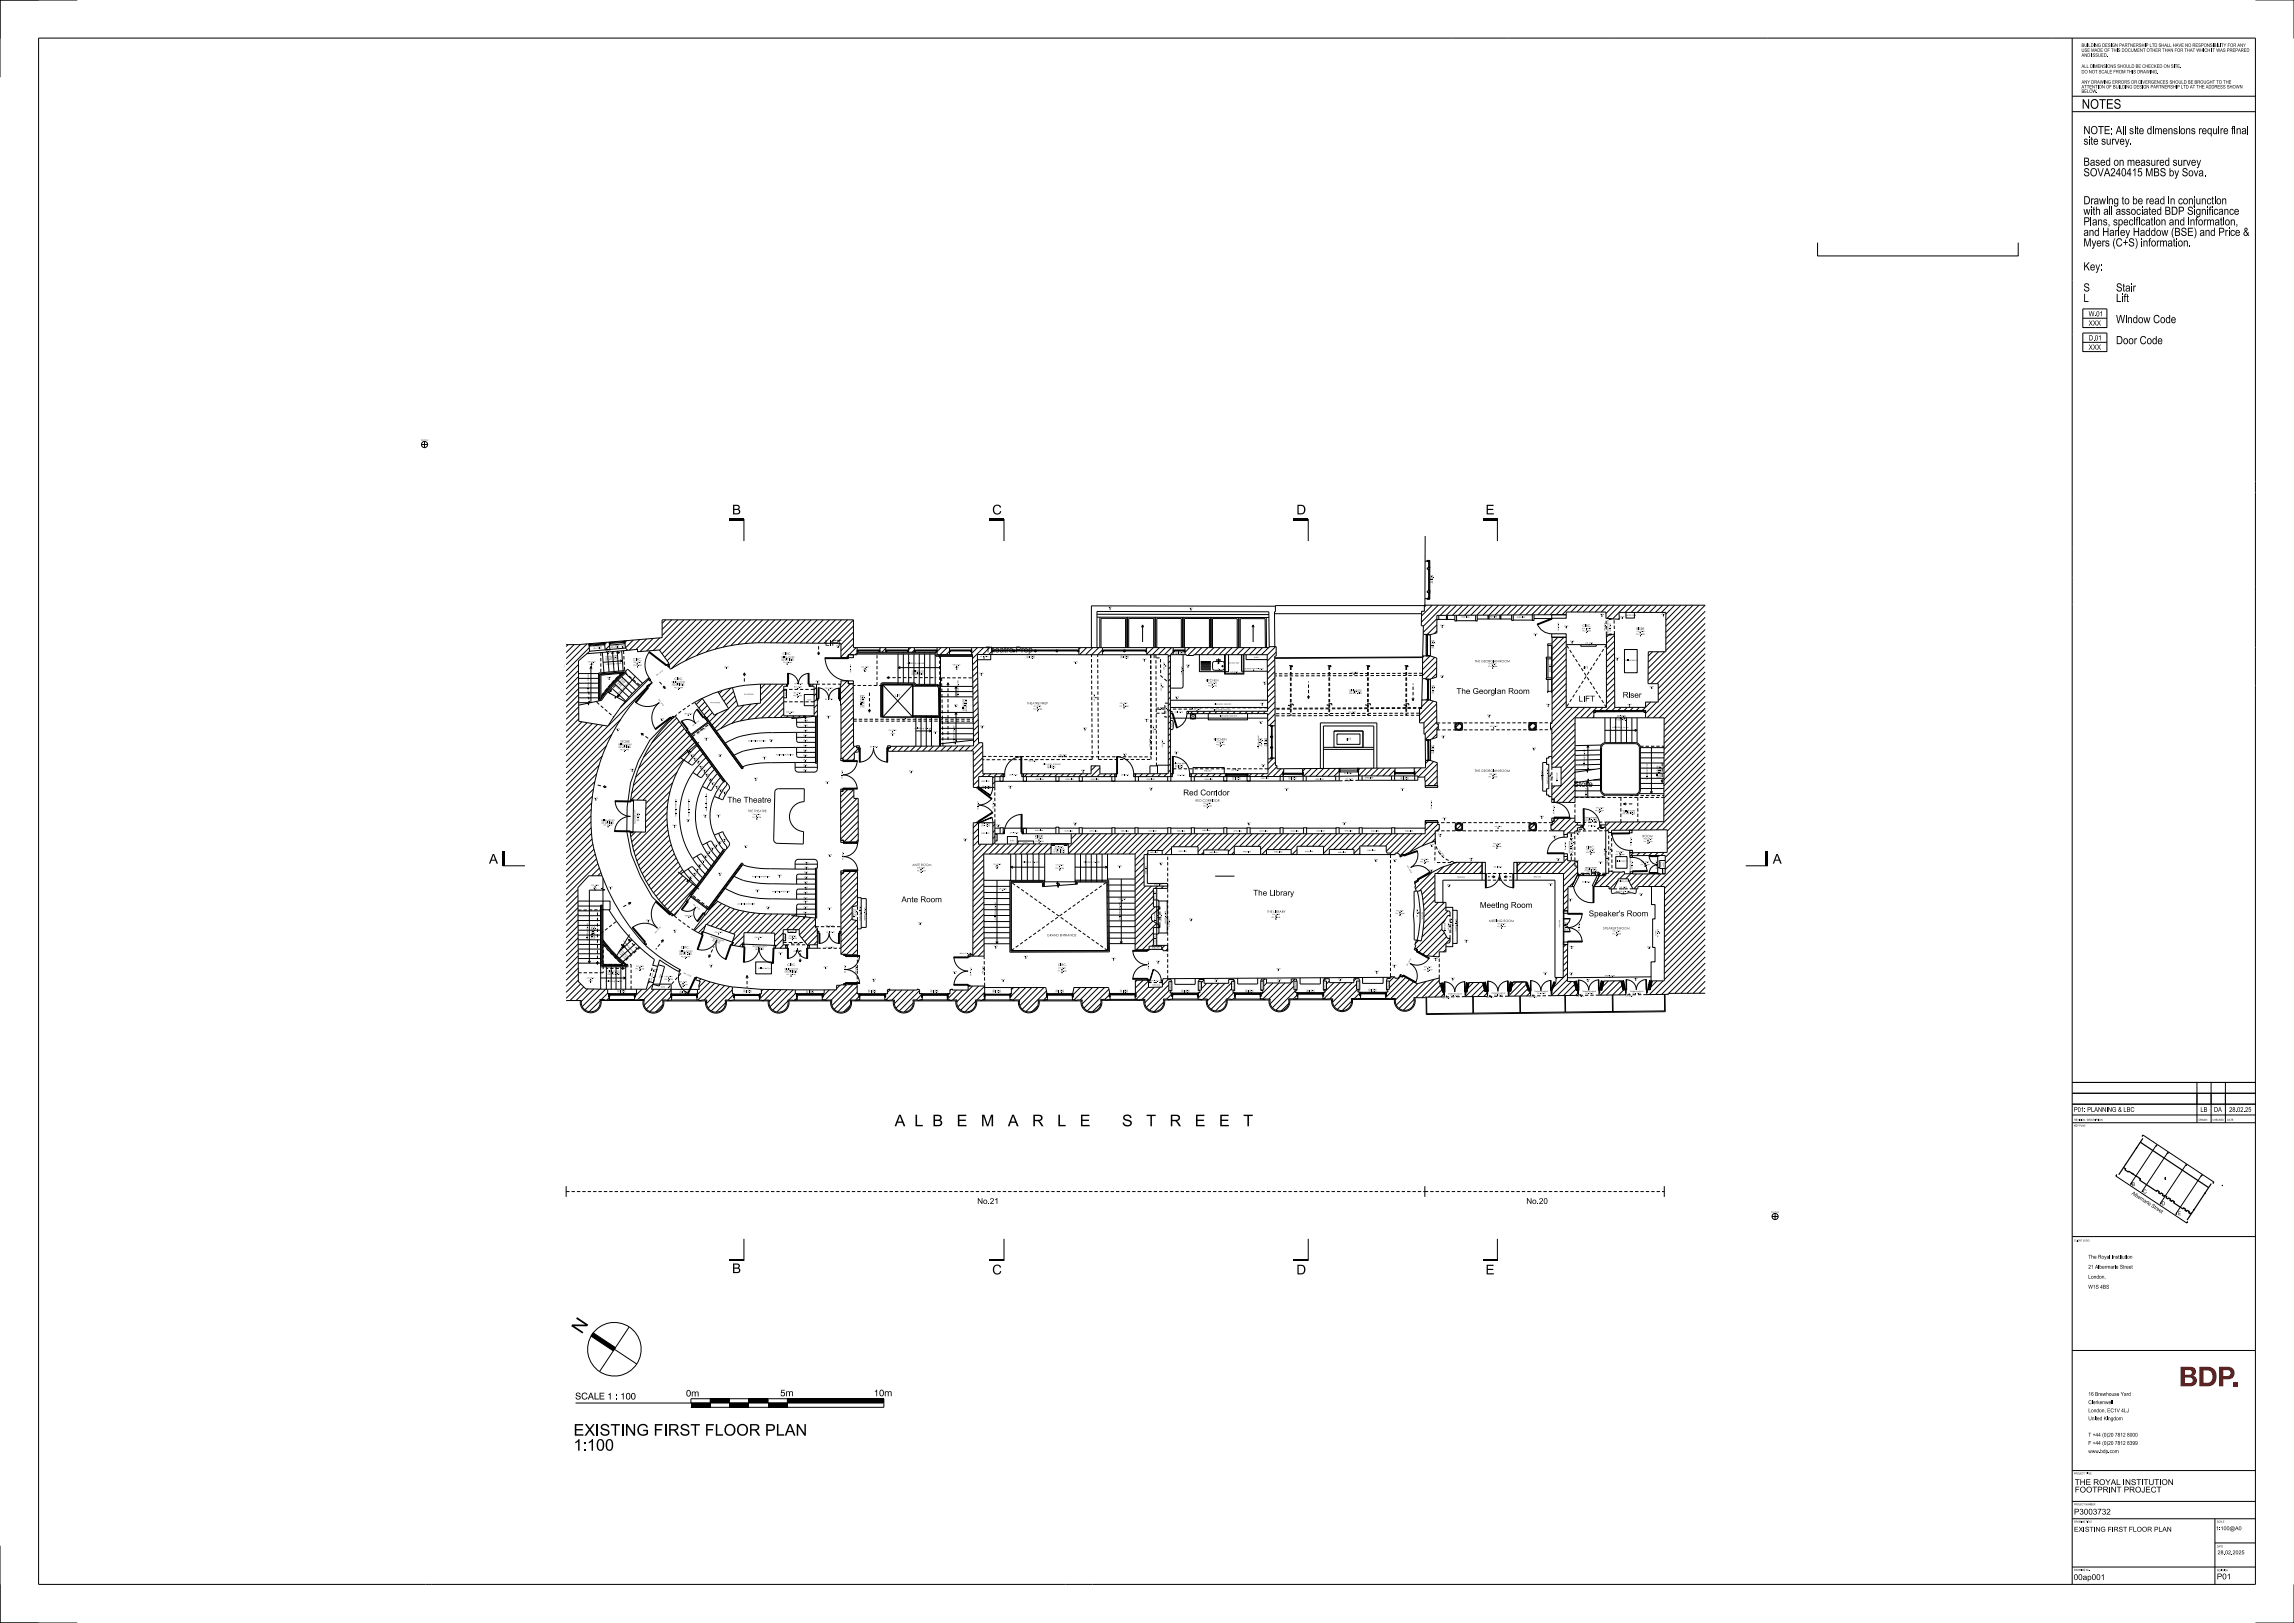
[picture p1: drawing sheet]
<svg xmlns="http://www.w3.org/2000/svg" width="1189mm" height="841mm" viewBox="0 0 1189 841" stroke-linecap="round" stroke-linejoin="round" font-family="sans-serif">
<defs><g id="words">
<text font-size="7" x="301" y="692" transform="rotate(-56 301 692)">N</text>
<g font-size="6">
<text x="464" y="584">A</text>
<text x="475" y="584">L</text>
<text x="485" y="584">B</text>
<text x="497" y="584">E</text>
<text x="510" y="584">M</text>
<text x="550" y="584">L</text>
<text x="595" y="584">T</text>
<text x="608" y="584">R</text>
<text x="620" y="584">E</text>
<text x="633" y="584">E</text>
<text x="645" y="584">T</text>
<text x="297" y="744">EXISTING FIRST FLOOR PLAN</text>
<text x="297" y="752">1:100</text>
</g>
<g font-size="5">
<text x="1079" y="56">NOTES</text>
<text x="379" y="267">B</text>
<text x="514" y="267">C</text>
<text x="672" y="267">D</text>
<text x="770" y="267">E</text>
<text x="253" y="448">A</text>
<text x="919" y="448">A</text>
<text x="379" y="660">B</text>
<text x="514" y="660">C</text>
<text x="672" y="660">D</text>
<text x="770" y="660">E</text>
</g>
<g font-size="4.2">
<text x="1080" y="70">NOTE: All site dimensions require final</text>
<text x="1080" y="75">site survey.</text>
<text x="1080" y="86">Based on measured survey</text>
<text x="1080" y="91">SOVA240415 MBS by Sova.</text>
<text x="1080" y="106">Drawing to be read in conjunction</text>
<text x="1080" y="111">with all associated BDP Significance</text>
<text x="1080" y="117">Plans, specification and information,</text>
<text x="1080" y="122">and Harley Haddow (BSE) and Price &amp;</text>
<text x="1080" y="128">Myers (C+S) information.</text>
<text x="1080" y="140">Key:</text>
<text x="1080" y="151">S</text>
<text x="1097" y="151">Stair</text>
<text x="1080" y="157">L</text>
<text x="1097" y="157">Lift</text>
<text x="1097" y="167">Window Code</text>
<text x="1097" y="178">Door Code</text>
</g>
<g font-size="3.5">
<text x="298" y="725">SCALE 1 : 100</text>
<text x="356" y="724">0m</text>
<text x="404" y="723">5m</text>
<text x="453" y="723">10m</text>
</g>
<g font-size="3">
<text x="428" y="335">LIFT</text>
<text x="511" y="338">Theatre Prep</text>
<text x="755" y="360">The Georgian Room</text>
<text x="818" y="364">LIFT</text>
<text x="841" y="362">Riser</text>
<text x="816" y="408">Store</text>
<text x="613" y="412">Red Corridor</text>
<text x="377" y="416">The Theatre</text>
<text x="467" y="468">Ante Room</text>
<text x="650" y="464">The Library</text>
<text x="767" y="470">Meeting Room</text>
<text x="823" y="475">Speaker's Room</text>
<text x="507" y="624">No.21</text>
<text x="791" y="624">No.20</text>
<text x="1075" y="770">THE ROYAL INSTITUTION</text>
<text x="1075" y="773">FOOTPRINT PROJECT</text>
<text x="1075" y="785">P3003732</text>
<text x="1075" y="819">00ap001</text>
<text x="1149" y="818">P01</text>
</g>
<g font-size="2.7">
<text x="1083" y="164">W.01</text>
<text x="1083" y="169">XXX</text>
<text x="1083" y="176">D.01</text>
<text x="1083" y="181">XXX</text>
</g>
<g font-size="2.5">
<text x="1075" y="576">P01: PLANNING &amp; LBC</text>
<text x="1140" y="576">LB</text>
<text x="1147" y="576">DA</text>
<text x="1155" y="576">28.02.25</text>
<text x="1075" y="794">EXISTING FIRSTFLOOR PLAN</text>
</g>
<g font-size="2">
<text x="1105" y="615">B</text>
<text x="1105" y="619" transform="rotate(33 1105 619)">Alb e m a rle S tre e t</text>
<text x="1111" y="618">C</text>
<text x="1120" y="625">D</text>
<text x="1129" y="630">E</text>
<text x="1082" y="652">The Royal Institution</text>
<text x="1082" y="657">21 Albermarle Street</text>
<text x="1082" y="663">London,</text>
<text x="1082" y="668">W1S 4BS</text>
<text x="1082" y="723">16 Brewhouse Yard</text>
<text x="1082" y="728">Clerkenwell</text>
<text x="1082" y="732">London, EC1V 4LJ</text>
<text x="1082" y="736">United Kingdom</text>
<text x="1082" y="744">T +44 (0)20 7812 8000</text>
<text x="1082" y="749">F +44 (0)20 7812 8399</text>
<text x="1082" y="753">www.bdp.com</text>
<text x="1149" y="793">1:100@A0</text>
<text x="1149" y="805">28.02.2025</text>
</g>
<g font-size="1.8">
<text x="1079" y="27">USE MADE OF THIS DOCUMENT OTHER THAN FOR THAT WHICH IT WAS PREPARED</text>
<text x="1079" y="24">BUILDING DESIGN PARTNERSHIP LTD SHALL HAVE NO RESPONSIBILITY FOR ANY</text>
<text x="1079" y="29">AND ISSUED.</text>
<text x="1079" y="35">ALL DIMENSIONS SHOULD BE CHECKED ON SITE.</text>
<text x="1079" y="38">DO NOT SCALE FROM THIS DRAWING.</text>
<text x="1079" y="43">ANY DRAWING ERRORS OR DIVERGENCES SHOULD BE BROUGHT TO THE</text>
<text x="1079" y="46">ATTENTION OF BUILDING DESIGN PARTNERSHIP LTD AT THE ADDRESS SHOWN</text>
<text x="1079" y="48">BELOW.</text>
</g>
<g font-size="1.2">
<text x="820" y="325">CIRC.</text>
<text x="848" y="326">RISER</text>
<text x="406" y="339">CIRC.</text>
<text x="328" y="342">CIRC.</text>
<text x="764" y="343">THE GEORGIAN ROOM</text>
<text x="820" y="347">LIFT</text>
<text x="350" y="352">CIRC.</text>
<text x="625" y="353">KITCHEN</text>
<text x="464" y="361">LIFT</text>
<text x="532" y="365">THEATRE PREP</text>
<text x="629" y="384">KITCHEN</text>
<text x="698" y="384">LIFT</text>
<text x="322" y="385">STORE</text>
<text x="764" y="400">THE GEORGIAN ROOM</text>
<text x="620" y="415">RED CORRIDOR</text>
<text x="388" y="421">THE THEATRE</text>
<text x="536" y="434">RISER</text>
<text x="851" y="434">ROOM</text>
<text x="822" y="440">CIRC.</text>
<text x="473" y="449">ANTE ROOM</text>
<text x="657" y="473">THE LIBRARY</text>
<text x="772" y="478">MEETING ROOM</text>
<text x="543" y="485">GRAND ENTRANCE</text>
<text x="831" y="482">SPEAKER'S ROOM</text>
<text x="353" y="491">CIRC.</text>
<text x="408" y="501">CIRC.</text>
<text x="548" y="501">CIRC.</text>
</g>
<g font-size="1">
<text x="1075" y="581">REVISION / DESCRIPTION</text>
<text x="1140" y="581">DRAWN</text>
<text x="1147" y="581">CHECKED</text>
<text x="1154" y="581">DATE</text>
<text x="1075" y="584">KEY PLAN</text>
<text x="1075" y="643">CLIENT LOGO</text>
<text x="1075" y="764">PROJECT TITLE</text>
<text x="1075" y="780">PROJECT NUMBER</text>
<text x="1075" y="789">DRAWING TITLE</text>
<text x="1149" y="789">SCALE</text>
<text x="1149" y="802">DATE</text>
<text x="1075" y="814">DRAWING No.</text>
<text x="1149" y="814">REVISION</text>
</g>
<g font-size=".8">
<text x="218" y="228">DATUM</text>
<text x="918" y="628">DATUM</text>
</g>
<g font-size=".6">
<text x="742" y="299" transform="rotate(-90 742 299)">9</text>
<text x="743" y="299" transform="rotate(-90 743 299)">5</text>
<text x="742" y="302" transform="rotate(-90 742 302)">SH = 26.3</text>
<text x="743" y="302" transform="rotate(-90 743 302)">HH = 29.4</text>
<text x="575" y="315">0.00</text>
<text x="616" y="315">0.00</text>
<text x="757" y="320">SHELVING</text>
<text x="772" y="320">SHELVING</text>
<text x="786" y="320">SHELVING</text>
<text x="808" y="324" transform="rotate(-90 808 324)">0</text>
<text x="829" y="319">25.86</text>
<text x="832" y="324" transform="rotate(-90 832 324)">1</text>
<text x="840" y="320">25.86</text>
<text x="843" y="319">WATER TANK</text>
<text x="861" y="319">25.87</text>
<text x="746" y="324">25.88</text>
<text x="795" y="329">25.85</text>
<text x="808" y="327" transform="rotate(-90 808 327)">DH = 28.2</text>
<text x="811" y="325">25.85</text>
<text x="820" y="326">CHL = 30.26</text>
<text x="820" y="327">FFL 25.85M</text>
<text x="832" y="327" transform="rotate(-90 832 327)">U/</text>
<text x="832" y="326" transform="rotate(-90 832 326)">S</text>
<text x="832" y="325" transform="rotate(-90 832 325)">28.0</text>
<text x="835" y="327" transform="rotate(-90 835 327)">DH = 27.5</text>
<text x="848" y="329">FFL 25.86M</text>
<text x="848" y="327">CHL 28.46</text>
<text x="308" y="336" transform="rotate(-5 308 336)">S H = 2</text>
<text x="310" y="335" transform="rotate(-5 310 335)">5 .9</text>
<text x="311" y="335" transform="rotate(-5 311 335)">5</text>
<text x="317" y="336" transform="rotate(-6 317 336)">H H = 2</text>
<text x="317" y="335" transform="rotate(-6 317 335)">S H = 2</text>
<text x="319" y="335" transform="rotate(-6 319 335)">6 .6</text>
<text x="319" y="336" transform="rotate(-6 319 336)">8 .5</text>
<text x="321" y="335" transform="rotate(-6 321 335)">1</text>
<text x="321" y="336" transform="rotate(-6 321 336)">4</text>
<text x="322" y="335">25.95</text>
<text x="433" y="335">25.78</text>
<text x="814" y="333">25.86</text>
<text x="822" y="333">U/S</text>
<text x="824" y="333">27.86</text>
<text x="308" y="336" transform="rotate(-5 308 336)">H H = 2</text>
<text x="310" y="336" transform="rotate(-5 310 336)">8 .5</text>
<text x="311" y="336" transform="rotate(-5 311 336)">4</text>
<text x="314" y="341" transform="rotate(-6 314 341)">C E ILIN G</text>
<text x="314" y="341" transform="rotate(-6 314 341)">C H L M IN = 2</text>
<text x="314" y="337">25.87</text>
<text x="317" y="340" transform="rotate(-6 317 340)">S LO P E</text>
<text x="319" y="341" transform="rotate(-6 319 341)">8 .9</text>
<text x="319" y="342" transform="rotate(-6 319 342)">8 .0</text>
<text x="320" y="341" transform="rotate(-6 320 341)">3</text>
<text x="320" y="342" transform="rotate(-6 320 342)">7</text>
<text x="405" y="341">CEILING ARCHED</text>
<text x="405" y="342">CHL MIN =27.91</text>
<text x="508" y="340">HT = 26.69</text>
<text x="532" y="341">HH = 29.97</text>
<text x="581" y="341">HH = 29.97</text>
<text x="592" y="342">25.79</text>
<text x="609" y="339">HH = 28.01</text>
<text x="650" y="341">SHELF</text>
<text x="743" y="336" transform="rotate(-90 743 336)">SH = 26.5</text>
<text x="837" y="341">25.87</text>
<text x="305" y="343">CHL 28.07</text>
<text x="306" y="345">24.95</text>
<text x="314" y="342" transform="rotate(-6 314 342)">C H L M A X = 2</text>
<text x="314" y="345" transform="rotate(-3 314 345)">5 R IS E R S</text>
<text x="318" y="344" transform="rotate(-3 318 344)">@</text>
<text x="319" y="344" transform="rotate(-3 319 344)">1</text>
<text x="319" y="344" transform="rotate(-3 319 344)">6</text>
<text x="320" y="344" transform="rotate(-3 320 344)">6 M M</text>
<text x="328" y="345">FFL 25.78M</text>
<text x="375" y="346">25.79</text>
<text x="405" y="342">CHL MAX =28.05</text>
<text x="406" y="344">FFL 25.78M</text>
<text x="441" y="345" transform="rotate(-90 441 345)">7</text>
<text x="446" y="346">CHL 29.07</text>
<text x="447" y="347">25.79</text>
<text x="470" y="344">9 RISERS @ 153.3 MM</text>
<text x="494" y="345">CHL 27.21</text>
<text x="495" y="346">24.41</text>
<text x="556" y="343">25.79</text>
<text x="604" y="347" transform="rotate(-90 604 347)">CHL29.1</text>
<text x="604" y="344" transform="rotate(-90 604 344)">6</text>
<text x="613" y="346" transform="rotate(-90 613 346)">6</text>
<text x="615" y="345">25.78</text>
<text x="637" y="344">EXTRACTOR</text>
<text x="771" y="346">FFL 25.83M</text>
<text x="804" y="345" transform="rotate(-90 804 345)">NG</text>
<text x="842" y="343">CEILING HATCH</text>
<text x="305" y="353" transform="rotate(-90 305 353)">157.</text>
<text x="305" y="351" transform="rotate(-90 305 351)">3MM</text>
<text x="315" y="351">25.52</text>
<text x="321" y="354" transform="rotate(-47 321 354)">S LO P E</text>
<text x="323" y="353" transform="rotate(-46 323 353)">8 .9</text>
<text x="324" y="354" transform="rotate(-46 324 354)">0 .4</text>
<text x="324" y="352" transform="rotate(-46 324 352)">3</text>
<text x="325" y="353" transform="rotate(-46 325 353)">2</text>
<text x="340" y="350" transform="rotate(-36 340 350)">D H = 2</text>
<text x="342" y="349" transform="rotate(-36 342 349)">7 .7</text>
<text x="343" y="348" transform="rotate(-36 343 348)">6</text>
<text x="348" y="354">CEILING ARCHED</text>
<text x="423" y="353">25.78</text>
<text x="441" y="348" transform="rotate(-90 441 348)">DH = 27.7</text>
<text x="472" y="350">CHL MAX =29.07</text>
<text x="473" y="348">CEILING SLOPE</text>
<text x="473" y="349">CHL MIN =27.21</text>
<text x="508" y="349">25.79</text>
<text x="613" y="349" transform="rotate(-90 613 349)">HT = 26.5</text>
<text x="638" y="348">U/S</text>
<text x="640" y="348">27.87</text>
<text x="655" y="354">25.77</text>
<text x="700" y="349">U/S</text>
<text x="702" y="349">29.68</text>
<text x="746" y="350">25.86</text>
<text x="804" y="348" transform="rotate(-90 804 348)">SHELVI</text>
<text x="304" y="359">27.24</text>
<text x="305" y="359" transform="rotate(-90 305 359)">15RI</text>
<text x="305" y="357" transform="rotate(-90 305 357)">SERS @</text>
<text x="319" y="356" transform="rotate(-47 319 356)">C E ILIN G</text>
<text x="320" y="357" transform="rotate(-46 320 357)">C H L M IN = 2</text>
<text x="324" y="356" transform="rotate(-47 324 356)">1</text>
<text x="324" y="356" transform="rotate(-47 324 356)">6</text>
<text x="324" y="356" transform="rotate(-47 324 356)">6 .7 M M</text>
<text x="348" y="355">CHL MAX =28.05</text>
<text x="348" y="355">CHL MIN =27.91</text>
<text x="349" y="357">FFL 25.79M</text>
<text x="411" y="356">U/S</text>
<text x="412" y="355">DH = 27.68</text>
<text x="413" y="356">27.68</text>
<text x="497" y="360" transform="rotate(-90 497 360)">SER</text>
<text x="497" y="356" transform="rotate(-90 497 356)">159.</text>
<text x="602" y="358" transform="rotate(-90 602 358)">CHL28.5</text>
<text x="602" y="355" transform="rotate(-90 602 355)">0</text>
<text x="626" y="354">SCHL 28.09</text>
<text x="626" y="356">FFL 25.77M</text>
<text x="699" y="360">CHL MAX =30.35</text>
<text x="699" y="358">CEILING SLOPE</text>
<text x="699" y="359">CHL MIN =30.20</text>
<text x="743" y="359" transform="rotate(-90 743 359)">SH = 26.5</text>
<text x="743" y="359" transform="rotate(-90 743 359)">HH = 29.9</text>
<text x="743" y="356" transform="rotate(-90 743 356)">8</text>
<text x="855" y="356">25.87</text>
<text x="304" y="362">27.44</text>
<text x="320" y="360" transform="rotate(-47 320 360)">9 R IS E R S</text>
<text x="341" y="363" transform="rotate(53 341 363)">D H = 2</text>
<text x="343" y="365" transform="rotate(53 343 365)">7 .8</text>
<text x="343" y="366" transform="rotate(53 343 366)">2</text>
<text x="368" y="364">NO ACCESS</text>
<text x="386" y="360">NO ACCESS</text>
<text x="407" y="361" transform="rotate(-90 407 361)">ELEC</text>
<text x="411" y="361">FFL 25.76M</text>
<text x="419" y="363">ELEC</text>
<text x="428" y="363">DH = 27.73</text>
<text x="446" y="365" transform="rotate(-90 446 365)">LNG SLOPE</text>
<text x="447" y="361" transform="rotate(-90 447 361)">0</text>
<text x="448" y="361" transform="rotate(-90 448 361)">1</text>
<text x="494" y="366">23.94</text>
<text x="497" y="361" transform="rotate(-90 497 361)">3RI</text>
<text x="500" y="366" transform="rotate(-90 500 366)">N =27.1</text>
<text x="500" y="363" transform="rotate(-90 500 363)">2</text>
<text x="501" y="363" transform="rotate(-90 501 363)">0</text>
<text x="567" y="360" transform="rotate(-90 567 360)">6</text>
<text x="580" y="365">CHL 29.97</text>
<text x="609" y="362">25.78</text>
<text x="629" y="365">HIGH LEVEL SHELVES</text>
<text x="653" y="365">25.77</text>
<text x="801" y="365">25.84</text>
<text x="844" y="365">25.87</text>
<text x="355" y="370">CHL 27.75</text>
<text x="407" y="369">CHL 27.25</text>
<text x="428" y="371">25.79</text>
<text x="446" y="367" transform="rotate(-90 446 367)">CEII</text>
<text x="447" y="366" transform="rotate(-90 447 366)">CHLMI</text>
<text x="448" y="367" transform="rotate(-90 448 367)">CHLMAX =30.9</text>
<text x="500" y="368" transform="rotate(-90 500 368)">CEII</text>
<text x="500" y="367" transform="rotate(-90 500 367)">LNG SLOPE</text>
<text x="500" y="368" transform="rotate(-90 500 368)">CHLMI</text>
<text x="501" y="369" transform="rotate(-90 501 369)">CHLMAX =29.7</text>
<text x="536" y="368">FFL 25.79M</text>
<text x="536" y="366">CHL 29.98</text>
<text x="580" y="366">FFL 25.79M</text>
<text x="599" y="367">U/S</text>
<text x="601" y="367">27.98</text>
<text x="605" y="370" transform="rotate(-90 605 370)">U/</text>
<text x="605" y="369" transform="rotate(-90 605 369)">S</text>
<text x="605" y="368" transform="rotate(-90 605 368)">27.5</text>
<text x="605" y="367" transform="rotate(-90 605 367)">7</text>
<text x="609" y="369">DH = 27.76</text>
<text x="618" y="368">U/S</text>
<text x="620" y="368">27.97</text>
<text x="629" y="368">HIGH LEVEL SHELVES</text>
<text x="632" y="371">HIGH LEVEL SHELVES</text>
<text x="771" y="371">25.86</text>
<text x="838" y="372">ARCHED HH</text>
<text x="838" y="371">SH = 25.82</text>
<text x="342" y="373">25.76</text>
<text x="359" y="376" transform="rotate(-37 359 376)">D H = 2</text>
<text x="361" y="375" transform="rotate(-37 361 375)">7 .7</text>
<text x="362" y="374" transform="rotate(-37 362 374)">6</text>
<text x="365" y="378" transform="rotate(-36 365 378)">6</text>
<text x="417" y="376">27.23</text>
<text x="468" y="372">30.01</text>
<text x="474" y="378">4 RISERS @ 157.5 MM</text>
<text x="508" y="376">25.78</text>
<text x="561" y="378">25.78</text>
<text x="593" y="373">25.79</text>
<text x="598" y="377" transform="rotate(-90 598 377)">9</text>
<text x="608" y="377" transform="rotate(-90 608 377)">ELEC</text>
<text x="618" y="372">S.</text>
<text x="633" y="373">SHELVES</text>
<text x="652" y="374">25.78</text>
<text x="772" y="377">U/S</text>
<text x="774" y="377">29.43</text>
<text x="835" y="377">10 RISERS @ 134 MM</text>
<text x="837" y="373">HT MAX =29.72</text>
<text x="838" y="373">HT MIN= 28.36</text>
<text x="319" y="378">25.76</text>
<text x="362" y="381" transform="rotate(-36 362 381)">C H L =</text>
<text x="364" y="379" transform="rotate(-36 364 379)">2</text>
<text x="364" y="379" transform="rotate(-36 364 379)">7 .9</text>
<text x="365" y="383">25.79</text>
<text x="399" y="384">26.65</text>
<text x="416" y="381">26.94</text>
<text x="416" y="384">26.79</text>
<text x="417" y="379">27.09</text>
<text x="461" y="379">CHL 30.20</text>
<text x="462" y="380">25.78</text>
<text x="484" y="379">26.41</text>
<text x="495" y="383" transform="rotate(-90 495 383)">SERS @</text>
<text x="495" y="380" transform="rotate(-90 495 380)">129.</text>
<text x="495" y="378" transform="rotate(-90 495 378)">4</text>
<text x="596" y="384" transform="rotate(-90 596 384)">6</text>
<text x="598" y="380" transform="rotate(-90 598 380)">U/</text>
<text x="598" y="379" transform="rotate(-90 598 379)">S</text>
<text x="598" y="378" transform="rotate(-90 598 378)">27.8</text>
<text x="653" y="384" transform="rotate(-90 653 384)">ABOVE</text>
<text x="653" y="383" transform="rotate(-90 653 383)">7</text>
<text x="654" y="383" transform="rotate(-90 654 383)">7</text>
<text x="656" y="383" transform="rotate(-90 656 383)">7</text>
<text x="657" y="383" transform="rotate(-90 657 383)">8</text>
<text x="747" y="382">25.87</text>
<text x="320" y="386">CEILING ARCHED</text>
<text x="320" y="388">CHL MAX =28.05</text>
<text x="321" y="389">FFL 25.76M</text>
<text x="356" y="390">27.52</text>
<text x="388" y="384">AUDITORIUM SEATING</text>
<text x="416" y="389">26.50</text>
<text x="416" y="387">26.65</text>
<text x="451" y="387">DH = 28.26</text>
<text x="495" y="385" transform="rotate(-90 495 385)">18RI</text>
<text x="596" y="387" transform="rotate(-90 596 387)">CHL 29.2</text>
<text x="603" y="387" transform="rotate(-90 603 387)">CHL28.5</text>
<text x="603" y="384" transform="rotate(-90 603 384)">0</text>
<text x="609" y="390">25.78</text>
<text x="630" y="386">FFL 25.77M</text>
<text x="631" y="385">CHL 30.09</text>
<text x="653" y="388" transform="rotate(-90 653 388)">W I</text>
<text x="653" y="387" transform="rotate(-90 653 387)">NDOW</text>
<text x="653" y="387" transform="rotate(-90 653 387)">SH = 28.4</text>
<text x="654" y="387" transform="rotate(-90 654 387)">HH = 29.6</text>
<text x="656" y="387" transform="rotate(-90 656 387)">SH = 26.5</text>
<text x="657" y="387" transform="rotate(-90 657 387)">HH = 29.0</text>
<text x="743" y="387" transform="rotate(-90 743 387)">6</text>
<text x="743" y="387" transform="rotate(-90 743 387)">8</text>
<text x="794" y="388">25.85</text>
<text x="358" y="391">27.38</text>
<text x="359" y="393">27.23</text>
<text x="361" y="395">27.08</text>
<text x="372" y="391">25.78</text>
<text x="402" y="391">AUDITORIUM SEATING</text>
<text x="416" y="392">26.36</text>
<text x="416" y="394">26.21</text>
<text x="533" y="395">CHL</text>
<text x="535" y="395">29.61</text>
<text x="549" y="392">CHL 28.06</text>
<text x="582" y="391">25.79</text>
<text x="608" y="396">WINDOW ABOVE</text>
<text x="743" y="390" transform="rotate(-90 743 390)">SH = 26.5</text>
<text x="743" y="390" transform="rotate(-90 743 390)">HH = 29.9</text>
<text x="821" y="396" transform="rotate(-90 821 396)">SERS @</text>
<text x="821" y="392" transform="rotate(-90 821 392)">144.</text>
<text x="821" y="390" transform="rotate(-90 821 390)">5MM</text>
<text x="327" y="399">25.76</text>
<text x="362" y="397">26.94</text>
<text x="364" y="399">26.79</text>
<text x="365" y="402">26.64</text>
<text x="416" y="399">25.91</text>
<text x="416" y="397">26.06</text>
<text x="437" y="400" transform="rotate(-90 437 400)">2</text>
<text x="471" y="400">25.78</text>
<text x="523" y="402">DH = 27.92</text>
<text x="541" y="396">HIGH LEVEL STORAGE</text>
<text x="543" y="398">HH = 29.61</text>
<text x="543" y="397">SH = 28.31</text>
<text x="560" y="399">25.78</text>
<text x="581" y="402">DH = 27.91</text>
<text x="609" y="398">HH = 29.54</text>
<text x="609" y="397">SH = 28.09</text>
<text x="610" y="402">DH = 27.91</text>
<text x="624" y="400">SHELVES</text>
<text x="654" y="397">25.79</text>
<text x="697" y="401">DH = 29.49</text>
<text x="799" y="400" transform="rotate(-90 799 400)">8</text>
<text x="802" y="399" transform="rotate(-90 802 399)">4</text>
<text x="804" y="402" transform="rotate(-90 804 402)">8</text>
<text x="821" y="398" transform="rotate(-90 821 398)">11RI</text>
<text x="854" y="399" transform="rotate(-90 854 399)">156MM</text>
<text x="859" y="402" transform="rotate(-90 859 402)">LNG SLO</text>
<text x="859" y="398" transform="rotate(-90 859 398)">PE</text>
<text x="860" y="400" transform="rotate(-90 860 400)">I</text>
<text x="860" y="400" transform="rotate(-90 860 400)">N =28.9</text>
<text x="860" y="398" transform="rotate(-90 860 398)">1</text>
<text x="861" y="398" transform="rotate(-90 861 398)">7</text>
<text x="367" y="404">26.49</text>
<text x="368" y="406">26.35</text>
<text x="370" y="408">26.20</text>
<text x="391" y="404">25.77</text>
<text x="428" y="405">25.77</text>
<text x="437" y="403" transform="rotate(-90 437 403)">DH = 28.6</text>
<text x="509" y="405">SHELVING</text>
<text x="509" y="408">DH = 29.06</text>
<text x="523" y="408">25.78</text>
<text x="537" y="404">SHELVING</text>
<text x="552" y="404">SHELVING</text>
<text x="565" y="404">SHELVING</text>
<text x="594" y="404">SHELVING</text>
<text x="624" y="404">SHELVING</text>
<text x="639" y="403">SH = 26.74</text>
<text x="639" y="404">HH = 29.45</text>
<text x="653" y="404">SHELVING</text>
<text x="668" y="404">HH = 29.50</text>
<text x="668" y="403">SH = 26.71</text>
<text x="682" y="404">SHELVING</text>
<text x="697" y="404">U/S</text>
<text x="699" y="404">29.47</text>
<text x="708" y="403">SHELVING</text>
<text x="726" y="404">HH = 29.50</text>
<text x="726" y="403">SH = 26.70</text>
<text x="772" y="403">FFL 25.84M</text>
<text x="799" y="404" transform="rotate(-90 799 404)">STEP= 25.3</text>
<text x="802" y="406" transform="rotate(-90 802 406)">MANTLE HT = 27.6</text>
<text x="804" y="405" transform="rotate(-90 804 405)">U/</text>
<text x="804" y="404" transform="rotate(-90 804 404)">S</text>
<text x="804" y="403" transform="rotate(-90 804 403)">26.2</text>
<text x="807" y="405" transform="rotate(-90 807 405)">FI</text>
<text x="807" y="404" transform="rotate(-90 807 404)">REPLACE</text>
<text x="822" y="408" transform="rotate(-90 822 408)">128MM</text>
<text x="854" y="404" transform="rotate(-90 854 404)">10</text>
<text x="854" y="403" transform="rotate(-90 854 403)">RI</text>
<text x="854" y="402" transform="rotate(-90 854 402)">SERS @</text>
<text x="859" y="403" transform="rotate(-90 859 403)">CEII</text>
<text x="860" y="403" transform="rotate(-90 860 403)">CHLM</text>
<text x="861" y="403" transform="rotate(-90 861 403)">CHLMAX =29.3</text>
<text x="308" y="414">25.76</text>
<text x="366" y="412" transform="rotate(-90 366 412)">NG</text>
<text x="373" y="409">26.05</text>
<text x="374" y="411">25.91</text>
<text x="509" y="409">DH = 26.79</text>
<text x="596" y="409">25.80</text>
<text x="666" y="409">25.83</text>
<text x="726" y="409">25.87</text>
<text x="822" y="414" transform="rotate(-90 822 414)">10RI</text>
<text x="822" y="412" transform="rotate(-90 822 412)">SERS @</text>
<text x="351" y="419" transform="rotate(-90 351 419)">UM SEATI</text>
<text x="351" y="415" transform="rotate(-90 351 415)">NG</text>
<text x="357" y="419" transform="rotate(-90 357 419)">UM SEATI</text>
<text x="357" y="415" transform="rotate(-90 357 415)">NG</text>
<text x="366" y="418" transform="rotate(-90 366 418)">TORI</text>
<text x="366" y="416" transform="rotate(-90 366 416)">UM SEATI</text>
<text x="507" y="420" transform="rotate(-90 507 420)">DH = 29.3</text>
<text x="507" y="416" transform="rotate(-90 507 416)">1</text>
<text x="515" y="419" transform="rotate(-90 515 419)">CHL29.1</text>
<text x="515" y="416" transform="rotate(-90 515 416)">1</text>
<text x="624" y="417">CHL 29.95</text>
<text x="742" y="419" transform="rotate(-90 742 419)">DH = 29.6</text>
<text x="742" y="416" transform="rotate(-90 742 416)">1</text>
<text x="806" y="418" transform="rotate(-90 806 418)">9</text>
<text x="827" y="419">CHL 30.20</text>
<text x="311" y="425">CEILING ARCHED</text>
<text x="329" y="420" transform="rotate(-90 329 420)">D</text>
<text x="331" y="422" transform="rotate(-90 331 422)">4</text>
<text x="331" y="425" transform="rotate(-90 331 425)">SH = 26.9</text>
<text x="331" y="422" transform="rotate(-90 331 422)">6</text>
<text x="331" y="425" transform="rotate(-90 331 425)">HH = 27.3</text>
<text x="351" y="423" transform="rotate(-90 351 423)">AUDI</text>
<text x="351" y="421" transform="rotate(-90 351 421)">TORI</text>
<text x="356" y="425">26.65</text>
<text x="357" y="423" transform="rotate(-90 357 423)">AUDI</text>
<text x="357" y="421" transform="rotate(-90 357 421)">TORI</text>
<text x="366" y="420" transform="rotate(-90 366 420)">AUDI</text>
<text x="371" y="423">25.77</text>
<text x="390" y="424">FFL 25.77M</text>
<text x="390" y="422">CHL 35.19</text>
<text x="748" y="424">25.87</text>
<text x="798" y="423">25.84</text>
<text x="806" y="422" transform="rotate(-90 806 422)">DH = 27.9</text>
<text x="822" y="424">ARCHED BEAM</text>
<text x="826" y="425">28.55</text>
<text x="827" y="420">FFL 25.82M</text>
<text x="841" y="422">CHL MAX =30.20</text>
<text x="841" y="420">CEILING SLOPE</text>
<text x="312" y="427">CHL MAX =28.05</text>
<text x="313" y="428">FFL 25.77M</text>
<text x="329" y="427" transform="rotate(-90 329 427)">RECESSED CUP'</text>
<text x="349" y="428">27.08</text>
<text x="509" y="428">DH = 26.79</text>
<text x="509" y="427">DH = 29.06</text>
<text x="516" y="428">25.78</text>
<text x="524" y="432">DH = 27.96</text>
<text x="536" y="431">SHELVING</text>
<text x="552" y="431">SHELVING</text>
<text x="556" y="427">25.79</text>
<text x="565" y="431">SHELVING</text>
<text x="581" y="431">SHELVING</text>
<text x="595" y="431">SHELVING</text>
<text x="610" y="431">SHELVING</text>
<text x="623" y="431">SHELVING</text>
<text x="639" y="431">SHELVING</text>
<text x="646" y="427">25.81</text>
<text x="653" y="431">SHELVING</text>
<text x="669" y="431">SHELVING</text>
<text x="682" y="431">SHELVING</text>
<text x="696" y="427">25.86</text>
<text x="697" y="431">SHELVING</text>
<text x="711" y="431">SHELVING</text>
<text x="728" y="431">SHELVING</text>
<text x="817" y="432">25.85</text>
<text x="823" y="428">DH = 27.92</text>
<text x="372" y="436">26.06</text>
<text x="375" y="435">25.91</text>
<text x="499" y="435">25.78</text>
<text x="509" y="432">SHELVING</text>
<text x="517" y="435" transform="rotate(-90 517 435)">ELEC</text>
<text x="524" y="436">ELEC</text>
<text x="531" y="437">ELEC</text>
<text x="536" y="436">FFL 25.77M</text>
<text x="536" y="435">CHL 29.95</text>
<text x="745" y="433">25.87</text>
<text x="774" y="437">CHL 29.88</text>
<text x="805" y="434">25.83</text>
<text x="812" y="437" transform="rotate(-90 812 437)">9</text>
<text x="815" y="437" transform="rotate(-90 815 437)">4</text>
<text x="815" y="436" transform="rotate(-90 815 436)">1</text>
<text x="846" y="435" transform="rotate(-90 846 435)">9</text>
<text x="852" y="435">SCHL 28.38</text>
<text x="852" y="436">FFL 25.83M</text>
<text x="365" y="444">26.65</text>
<text x="366" y="442">26.49</text>
<text x="368" y="440">26.35</text>
<text x="370" y="438">26.20</text>
<text x="386" y="439">25.77</text>
<text x="429" y="443">25.76</text>
<text x="437" y="442" transform="rotate(-90 437 442)">2</text>
<text x="546" y="442">HT MAX = 24.87</text>
<text x="546" y="441">HT MIN = 24.49</text>
<text x="547" y="440">ARCHED HH</text>
<text x="547" y="439">SH = 22.91</text>
<text x="596" y="442">SHELVING</text>
<text x="611" y="441">SHELVING</text>
<text x="627" y="442">SHELVING</text>
<text x="644" y="442">SHELVING</text>
<text x="660" y="442">SHELVING</text>
<text x="676" y="442">SHELVING</text>
<text x="693" y="442">SHELVING</text>
<text x="709" y="441">SHELVING</text>
<text x="741" y="438">25.86</text>
<text x="746" y="441" transform="rotate(50 746 441)">C H L 2</text>
<text x="747" y="442" transform="rotate(50 747 442)">8 .3</text>
<text x="748" y="443" transform="rotate(50 748 443)">3</text>
<text x="774" y="439">FFL 25.80M</text>
<text x="812" y="440" transform="rotate(-90 812 440)">DH = 27.8</text>
<text x="814" y="442" transform="rotate(-90 814 442)">ARCHED BEAM</text>
<text x="815" y="442" transform="rotate(-90 815 442)">HT MAX = 29.4</text>
<text x="822" y="442">FFL 25.85M</text>
<text x="822" y="441">CHL 30.28</text>
<text x="832" y="441" transform="rotate(-90 832 441)">28.2</text>
<text x="832" y="440" transform="rotate(-90 832 440)">0</text>
<text x="835" y="443" transform="rotate(-90 835 443)">U/</text>
<text x="835" y="442" transform="rotate(-90 835 442)">S</text>
<text x="835" y="441" transform="rotate(-90 835 441)">27.4</text>
<text x="835" y="440" transform="rotate(-90 835 440)">9</text>
<text x="837" y="443">FFL 25.84M</text>
<text x="838" y="442">CHL 28.21</text>
<text x="846" y="438" transform="rotate(-90 846 438)">DH = 27.5</text>
<text x="362" y="448">26.94</text>
<text x="364" y="446">26.79</text>
<text x="417" y="450">26.05</text>
<text x="417" y="447">25.91</text>
<text x="437" y="446" transform="rotate(-90 437 446)">DH = 28.6</text>
<text x="475" y="450">CHL 29.90</text>
<text x="515" y="448">CHL 29.94</text>
<text x="516" y="449">23.81</text>
<text x="530" y="447">7 RISERS @ 155.7 MM</text>
<text x="547" y="448">CHL 29.94</text>
<text x="561" y="447">7 RISERS @ 155.7 MM</text>
<text x="579" y="449">23.82</text>
<text x="594" y="450" transform="rotate(-90 594 450)">NG</text>
<text x="601" y="447">25.80</text>
<text x="712" y="446">25.85</text>
<text x="722" y="446">25.85</text>
<text x="729" y="449" transform="rotate(61 729 449)">D H = 2</text>
<text x="736" y="447">FFL 25.84M</text>
<text x="736" y="446">CHL 28.33</text>
<text x="761" y="445">25.80</text>
<text x="774" y="450">DH = 28.83</text>
<text x="807" y="445">25.82</text>
<text x="816" y="446">28.45</text>
<text x="821" y="450">ARCHED BEAM</text>
<text x="829" y="447">25.84</text>
<text x="833" y="448" transform="rotate(-90 833 448)">SHELVI</text>
<text x="833" y="445" transform="rotate(-90 833 445)">NG</text>
<text x="837" y="447">CEILING HATCH</text>
<text x="846" y="447" transform="rotate(-90 846 447)">8</text>
<text x="850" y="448">FFL 25.83M</text>
<text x="851" y="447">CHL 28.38</text>
<text x="859" y="447" transform="rotate(-90 859 447)">2</text>
<text x="860" y="450" transform="rotate(-90 860 450)">GH LEVEL</text>
<text x="861" y="449" transform="rotate(-90 861 449)">CUP'</text>
<text x="861" y="447" transform="rotate(-90 861 447)">D</text>
<text x="862" y="449" transform="rotate(-90 862 449)">ELEC</text>
<text x="357" y="455">27.37</text>
<text x="359" y="453">27.23</text>
<text x="361" y="451">27.08</text>
<text x="372" y="453">25.78</text>
<text x="390" y="454">AUDITORIUM SEATING</text>
<text x="403" y="454">26.22</text>
<text x="417" y="455">26.35</text>
<text x="417" y="452">26.21</text>
<text x="475" y="452">FFL 25.77M</text>
<text x="547" y="450">FFL 22.72M</text>
<text x="594" y="453" transform="rotate(-90 594 453)">SHELVI</text>
<text x="730" y="451" transform="rotate(61 730 451)">8 .2</text>
<text x="731" y="452" transform="rotate(61 731 452)">9</text>
<text x="741" y="451">25.86</text>
<text x="755" y="455">SHELVES</text>
<text x="795" y="455">SHELVES</text>
<text x="821" y="453">ELEC</text>
<text x="821" y="452">HT MAX =</text>
<text x="826" y="453">ELEC</text>
<text x="826" y="452">29.16</text>
<text x="845" y="452" transform="rotate(-90 845 452)">TRANSOM ABOVE</text>
<text x="846" y="450" transform="rotate(-90 846 450)">DH = 27.1</text>
<text x="859" y="450" transform="rotate(-90 859 450)">DH = 28.7</text>
<text x="860" y="450" transform="rotate(-90 860 450)">HI</text>
<text x="863" y="453" transform="rotate(-90 863 453)">ELEC</text>
<text x="306" y="459">CHL 27.06</text>
<text x="307" y="460">22.74</text>
<text x="315" y="460">25.77</text>
<text x="392" y="461">26.65</text>
<text x="417" y="460">26.65</text>
<text x="417" y="457">26.50</text>
<text x="518" y="461">CHL 29.95</text>
<text x="598" y="459">SHELVING</text>
<text x="750" y="459">25.82</text>
<text x="803" y="458">25.80</text>
<text x="839" y="457">FIREPLACE</text>
<text x="839" y="460">U/S</text>
<text x="841" y="460">26.70</text>
<text x="400" y="462">AUDITORIUM SEATING</text>
<text x="416" y="467">27.09</text>
<text x="417" y="463">26.79</text>
<text x="580" y="466">CHL 29.95</text>
<text x="599" y="466" transform="rotate(-90 599 466)">SHELVI</text>
<text x="599" y="463" transform="rotate(-90 599 463)">NG</text>
<text x="813" y="466">25.83</text>
<text x="837" y="462">MANTLE HT = 26.87</text>
<text x="850" y="463">25.85</text>
<text x="359" y="469" transform="rotate(39 359 469)">D H = 2</text>
<text x="361" y="470" transform="rotate(39 361 470)">7 .7</text>
<text x="362" y="471" transform="rotate(39 362 471)">6</text>
<text x="382" y="469">AUDITORIUM SEATING</text>
<text x="397" y="470">27.09</text>
<text x="416" y="473">27.37</text>
<text x="416" y="470">27.23</text>
<text x="429" y="471">25.77</text>
<text x="444" y="473" transform="rotate(-90 444 473)">26.1</text>
<text x="446" y="470" transform="rotate(-90 446 470)">2</text>
<text x="448" y="471" transform="rotate(-90 448 471)">7</text>
<text x="516" y="471" transform="rotate(-90 516 471)">160.</text>
<text x="516" y="470" transform="rotate(-90 516 470)">8MM</text>
<text x="581" y="471" transform="rotate(-90 581 471)">160.</text>
<text x="581" y="470" transform="rotate(-90 581 470)">8MM</text>
<text x="600" y="473" transform="rotate(-90 600 473)">2</text>
<text x="604" y="473" transform="rotate(-90 604 473)">7</text>
<text x="723" y="474">FFL 25.82M</text>
<text x="724" y="472">CHL 29.61</text>
<text x="735" y="472" transform="rotate(-90 735 472)">8</text>
<text x="335" y="477">25.76</text>
<text x="355" y="475">CHL 27.76</text>
<text x="428" y="480">CHL</text>
<text x="430" y="480">27.73</text>
<text x="443" y="475" transform="rotate(-90 443 475)">REPLACE</text>
<text x="444" y="475" transform="rotate(-90 444 475)">U/</text>
<text x="444" y="474" transform="rotate(-90 444 474)">S</text>
<text x="446" y="477" transform="rotate(-90 446 477)">MANTLE HT= 27.7</text>
<text x="448" y="477" transform="rotate(-90 448 477)">HEARTH = 25.5</text>
<text x="476" y="478">25.76</text>
<text x="516" y="477" transform="rotate(-90 516 477)">12RI</text>
<text x="516" y="475" transform="rotate(-90 516 475)">S</text>
<text x="516" y="474" transform="rotate(-90 516 474)">ERS @</text>
<text x="581" y="477" transform="rotate(-90 581 477)">12RI</text>
<text x="581" y="475" transform="rotate(-90 581 475)">SERS @</text>
<text x="599" y="478" transform="rotate(-90 599 478)">FI</text>
<text x="599" y="477" transform="rotate(-90 599 477)">REPLACE</text>
<text x="600" y="479" transform="rotate(-90 600 479)">MANTLE HT = 27.3</text>
<text x="602" y="476" transform="rotate(-90 602 476)">26.3</text>
<text x="602" y="474" transform="rotate(-90 602 474)">7</text>
<text x="604" y="479" transform="rotate(-90 604 479)">HEARTH = 25.8</text>
<text x="606" y="477" transform="rotate(-90 606 477)">5</text>
<text x="616" y="476">25.81</text>
<text x="659" y="476">FFL 25.82M</text>
<text x="659" y="474">CHL 29.88</text>
<text x="735" y="475" transform="rotate(-90 735 475)">HT = 25.5</text>
<text x="737" y="476" transform="rotate(-90 737 476)">SHELVES</text>
<text x="751" y="479" transform="rotate(-90 751 479)">8</text>
<text x="752" y="477" transform="rotate(-90 752 477)">0</text>
<text x="755" y="477" transform="rotate(-90 755 477)">8</text>
<text x="776" y="479">CHL 30.10</text>
<text x="812" y="479" transform="rotate(-90 812 479)">5</text>
<text x="813" y="479" transform="rotate(-90 813 479)">4</text>
<text x="819" y="479" transform="rotate(-90 819 479)">8</text>
<text x="305" y="486" transform="rotate(-90 305 486)">SERS @</text>
<text x="305" y="482" transform="rotate(-90 305 482)">167.</text>
<text x="307" y="485" transform="rotate(-90 307 485)">L</text>
<text x="307" y="484" transform="rotate(-90 307 484)">NG SLOPE</text>
<text x="308" y="484" transform="rotate(-90 308 484)">MI</text>
<text x="308" y="484" transform="rotate(-90 308 484)">N =27.6</text>
<text x="308" y="481" transform="rotate(-90 308 481)">0</text>
<text x="308" y="482" transform="rotate(-90 308 482)">28.4</text>
<text x="308" y="481" transform="rotate(-90 308 481)">0</text>
<text x="340" y="484" transform="rotate(-48 340 484)">D H = 2</text>
<text x="342" y="482" transform="rotate(-48 342 482)">7 .8</text>
<text x="342" y="481" transform="rotate(-48 342 481)">2</text>
<text x="349" y="482">25.77</text>
<text x="368" y="486" transform="rotate(19 368 486)">R E C E S S E D C U P 'D</text>
<text x="370" y="483">CHL 27.65</text>
<text x="409" y="485">CHL 27.64</text>
<text x="409" y="483">ELEC</text>
<text x="428" y="483">DH = 27.76</text>
<text x="606" y="480" transform="rotate(-90 606 480)">CHL29.6</text>
<text x="749" y="483" transform="rotate(-90 749 483)">FI</text>
<text x="749" y="482" transform="rotate(-90 749 482)">REPLACE</text>
<text x="751" y="482" transform="rotate(-90 751 482)">U/</text>
<text x="751" y="481" transform="rotate(-90 751 481)">S</text>
<text x="751" y="480" transform="rotate(-90 751 480)">26.3</text>
<text x="752" y="483" transform="rotate(-90 752 483)">MANTLE HT = 27.5</text>
<text x="755" y="483" transform="rotate(-90 755 483)">HEARTH = 25.0</text>
<text x="776" y="480">FFL 25.81M</text>
<text x="809" y="481" transform="rotate(-90 809 481)">SHELVES</text>
<text x="812" y="482" transform="rotate(-90 812 482)">SH = 26.9</text>
<text x="813" y="482" transform="rotate(-90 813 482)">HH = 27.1</text>
<text x="819" y="482" transform="rotate(-90 819 482)">DH = 28.8</text>
<text x="836" y="484">FFL 25.84M</text>
<text x="836" y="483">CHL 30.16</text>
<text x="858" y="485" transform="rotate(-90 858 485)">CUP'</text>
<text x="858" y="483" transform="rotate(-90 858 483)">D</text>
<text x="859" y="486" transform="rotate(-90 859 486)">HT = 28.6</text>
<text x="859" y="482" transform="rotate(-90 859 482)">1</text>
<text x="305" y="488" transform="rotate(-90 305 488)">14RI</text>
<text x="308" y="486" transform="rotate(-90 308 486)">CHL</text>
<text x="308" y="486" transform="rotate(-90 308 486)">CHLMAX =</text>
<text x="321" y="492" transform="rotate(46 321 492)">C E ILIN G</text>
<text x="323" y="488" transform="rotate(49 323 488)">6 R IS E R S</text>
<text x="326" y="491" transform="rotate(49 326 491)">1</text>
<text x="327" y="492" transform="rotate(49 327 492)">9</text>
<text x="369" y="488" transform="rotate(19 369 488)">H H = 2</text>
<text x="369" y="487" transform="rotate(19 369 487)">S H = 2</text>
<text x="371" y="488" transform="rotate(19 371 488)">7 .6</text>
<text x="372" y="488" transform="rotate(19 372 488)">6 .4</text>
<text x="373" y="489" transform="rotate(19 373 489)">5</text>
<text x="373" y="488" transform="rotate(19 373 488)">9</text>
<text x="390" y="491">RECESSED CUP'D</text>
<text x="391" y="486">CHL 27.65</text>
<text x="392" y="491">SH = 26.49</text>
<text x="407" y="487" transform="rotate(-90 407 487)">ELEC</text>
<text x="408" y="487">FFL 25.75M</text>
<text x="413" y="489">27.65</text>
<text x="428" y="491">CHL</text>
<text x="430" y="491">27.75</text>
<text x="515" y="491">25.74</text>
<text x="597" y="491">SHELVES</text>
<text x="599" y="489" transform="rotate(-90 599 489)">SHELVI</text>
<text x="599" y="486" transform="rotate(-90 599 486)">NG</text>
<text x="814" y="491">25.83</text>
<text x="854" y="491">25.84</text>
<text x="321" y="493" transform="rotate(46 321 493)">C H L M IN = 2</text>
<text x="323" y="497" transform="rotate(46 323 497)">0 .4</text>
<text x="324" y="494" transform="rotate(46 324 494)">S LO P E</text>
<text x="324" y="496" transform="rotate(46 324 496)">9 .0</text>
<text x="324" y="498" transform="rotate(46 324 498)">0</text>
<text x="325" y="497" transform="rotate(46 325 497)">1</text>
<text x="327" y="492" transform="rotate(49 327 492)">3 .3 M M</text>
<text x="352" y="495">CHL MAX =28.05</text>
<text x="352" y="494">CHL MIN =27.91</text>
<text x="353" y="496">FFL 25.77M</text>
<text x="392" y="492">HH = 27.65</text>
<text x="404" y="494">25.77</text>
<text x="411" y="493">DH = 27.66</text>
<text x="497" y="494">WALL HT = 28.40</text>
<text x="531" y="496">25.75</text>
<text x="576" y="497">25.76</text>
<text x="731" y="497" transform="rotate(-59 731 497)">0</text>
<text x="743" y="497">25.85</text>
<text x="315" y="504">CEILING SLOPE</text>
<text x="329" y="502">FFL 26.10M</text>
<text x="330" y="501">CHL 29.05</text>
<text x="338" y="503">26.09</text>
<text x="368" y="500">25.77</text>
<text x="393" y="502">CEILING HATCH</text>
<text x="407" y="502">CEILING ARCHED</text>
<text x="407" y="504">CHL MAX =28.05</text>
<text x="427" y="501">25.77</text>
<text x="438" y="501" transform="rotate(-90 438 501)">2</text>
<text x="444" y="501" transform="rotate(-90 444 501)">2</text>
<text x="494" y="504">25.75</text>
<text x="503" y="502" transform="rotate(-90 503 502)">2</text>
<text x="510" y="502" transform="rotate(-90 510 502)">2</text>
<text x="548" y="503">FFL 25.75M</text>
<text x="548" y="502">CHL 29.94</text>
<text x="596" y="502" transform="rotate(-90 596 502)">DH = 28.5</text>
<text x="596" y="499" transform="rotate(-90 596 499)">2</text>
<text x="599" y="498">25.80</text>
<text x="662" y="502">25.83</text>
<text x="713" y="504">25.85</text>
<text x="722" y="500">25.85</text>
<text x="729" y="501" transform="rotate(-59 729 501)">D H = 2</text>
<text x="731" y="498" transform="rotate(-59 731 498)">8 .3</text>
<text x="738" y="503">FFL 25.84M</text>
<text x="304" y="507">CHL 28.04</text>
<text x="305" y="508">25.09</text>
<text x="314" y="509">6 RISERS @ 168.3MM</text>
<text x="315" y="505">CHL MAX =29.05</text>
<text x="315" y="504">CHL MIN =28.04</text>
<text x="338" y="508" transform="rotate(-75 338 508)">U /S</text>
<text x="338" y="507" transform="rotate(-75 338 507)">2</text>
<text x="338" y="506" transform="rotate(-75 338 506)">8 .2</text>
<text x="339" y="505" transform="rotate(-75 339 505)">5</text>
<text x="342" y="507" transform="rotate(-75 342 507)">2</text>
<text x="342" y="506" transform="rotate(-75 342 506)">5 .9</text>
<text x="343" y="505" transform="rotate(-75 343 505)">2</text>
<text x="344" y="508">FFL 25.76M</text>
<text x="345" y="506">CHL 28.78</text>
<text x="352" y="509">CHL 27.69</text>
<text x="354" y="504" transform="rotate(25 354 504)">D H = 2</text>
<text x="357" y="505" transform="rotate(25 357 505)">7 .6</text>
<text x="358" y="506" transform="rotate(25 358 506)">9</text>
<text x="408" y="505">FFL 25.77M</text>
<text x="438" y="504" transform="rotate(-90 438 504)">DH = 28.6</text>
<text x="444" y="504" transform="rotate(-90 444 504)">CHL28.5</text>
<text x="452" y="508">25.75</text>
<text x="503" y="506" transform="rotate(-90 503 506)">DH = 28.1</text>
<text x="510" y="505" transform="rotate(-90 510 505)">CHL28.3</text>
<text x="519" y="508">25.74</text>
<text x="597" y="508">DH = 28.24</text>
<text x="629" y="508">25.96</text>
<text x="662" y="508">25.98</text>
<text x="694" y="508">25.99</text>
<text x="800" y="504">25.82</text>
<text x="813" y="504">25.84</text>
<text x="822" y="508">25.90</text>
<text x="832" y="506">STEP = 25.90</text>
<text x="847" y="507">25.89</text>
<text x="320" y="514">HH = 29.68</text>
<text x="320" y="513">SH = 26.40</text>
<text x="343" y="512">ELEC</text>
<text x="352" y="511">FFL 25.76M</text>
<text x="352" y="515">HH = 29.68</text>
<text x="352" y="514">SH = 26.40</text>
<text x="385" y="514">HH = 29.68</text>
<text x="385" y="513">SH = 26.40</text>
<text x="418" y="515">HH = 29.68</text>
<text x="450" y="514">HH = 29.68</text>
<text x="450" y="513">SH = 26.40</text>
<text x="482" y="514">HH = 29.68</text>
<text x="482" y="513">SH = 26.40</text>
<text x="514" y="514">HH = 29.68</text>
<text x="514" y="513">SH = 26.40</text>
<text x="547" y="514">HH = 29.68</text>
<text x="547" y="513">SH = 26.40</text>
<text x="580" y="514">HH = 29.68</text>
<text x="580" y="513">SH = 26.40</text>
<text x="597" y="511">SHELVES</text>
<text x="607" y="513" transform="rotate(-90 607 513)">SHELVES</text>
<text x="612" y="514">HH = 29.70</text>
<text x="612" y="513">SH = 26.42</text>
<text x="622" y="513" transform="rotate(-90 622 513)">SHELVES</text>
<text x="639" y="513" transform="rotate(-90 639 513)">SHELVES</text>
<text x="645" y="514">HH = 29.70</text>
<text x="645" y="513">SH = 26.42</text>
<text x="654" y="513" transform="rotate(-90 654 513)">SHELVES</text>
<text x="672" y="512" transform="rotate(-90 672 512)">SHELVES</text>
<text x="677" y="514">HH = 29.71</text>
<text x="677" y="513">SH = 26.43</text>
<text x="687" y="512" transform="rotate(-90 687 512)">SHELVES</text>
<text x="704" y="512" transform="rotate(-90 704 512)">SHELVES</text>
<text x="709" y="514">HH = 29.72</text>
<text x="709" y="513">SH = 26.44</text>
<text x="720" y="512" transform="rotate(-90 720 512)">SHELVES</text>
<text x="750" y="515">TRANSOM ABOVE</text>
<text x="773" y="515">TRANSOM ABOVE</text>
<text x="774" y="516">DH = 28.49</text>
<text x="795" y="514">TRANSOM ABOVE</text>
<text x="797" y="515">DH = 28.49</text>
<text x="820" y="514">TRANSOM ABOVE</text>
<text x="822" y="515">DH = 28.49</text>
<text x="845" y="514">TRANSOM ABOVE</text>
<text x="846" y="515">DH = 28.49</text>
<text x="748" y="517">U/S</text>
<text x="750" y="517">29.72</text>
<text x="752" y="516">DH = 28.49</text>
<text x="793" y="517">U/S</text>
<text x="794" y="517">29.72</text>
<text x="819" y="517">29.72</text>
<text x="844" y="516">29.72</text>
</g>
<g font-size=".4">
<text x="748" y="509" transform="rotate(75 748 509)">S H U T T E R S</text>
<text x="770" y="509" transform="rotate(75 770 509)">S H U T T E R S</text>
<text x="792" y="509" transform="rotate(69 792 509)">S H U T T E R S</text>
<text x="817" y="508" transform="rotate(78 817 508)">S H U T T E R S</text>
<text x="842" y="509" transform="rotate(78 842 509)">S H U T T E R S</text>
<text x="760" y="513" transform="rotate(-79 760 513)">S H U T T E R S</text>
<text x="782" y="512" transform="rotate(-69 782 512)">S H U T T E R S</text>
<text x="804" y="512" transform="rotate(-69 804 512)">S H U T T E R S</text>
<text x="829" y="512" transform="rotate(-78 829 512)">S H U T T E R S</text>
<text x="854" y="512" transform="rotate(-78 854 512)">S H U T T E R S</text>
</g>
<text font-size=".3" x="1122" y="610" transform="rotate(90 1122 610)">RIGB</text>
</g></defs>
<g fill="none" stroke="#000" stroke-width=".52">
<path d="M20 0h-20v20M1169 0h20v20M20 20h1149v801h-1149zM1074 20v801M1074 58h95M1074 50h95M218 230h4M220 229v3M739 278v36l-1 3h-1v7h1v5M740 290h1v1h-1zM740 291h1M740 294v-3h1v19h-1v-3h1"/>
<path d="M740 294h1zM740 295v11M741 291v3M741 295v11M741 294h-1v1h1h-1h1M741 290l-2 1M569 318h89M569 320h89M570 320v16M575 316h1M575 315v1M584 320v16"/>
<path d="M599 320v16M613 320v16M617 316h1M617 316h.1M627 320v16M628 320v16M642 320v16l-4 3M642 320v16M656 320v16M661 318h76M661 314h-95v22M738 314h-77v3v18"/>
<path d="M739 310h2M739 314h145l-21 20M739 314l-1 1M740 306h1v1h-1zM740 310h1h-1zM740 306h1zM740 309h1M741 307v2M742 314l-5 5M745 314l-8 8M746 319v2h-1M749 314l-11 10"/>
<path d="M752 314l-6 5M754 319v3h1v-3M755 314l-5 5v2v-2M758 314l-5 5M761 314l-5 5M764 314l-5 5M765 319v3h1v-3M767 314l-5 5M771 314l-6 5M774 314l-5 5M777 314l-5 5v2h-1v-2M780 314l-5 5"/>
<path d="M783 314l-5 5v2h-1v-2M786 314l-5 5M789 314l-5 5v2h-1v-2M793 314l-5 5M794 319v2h1v-2M796 314l-5 5M799 314l-5 5M802 314l-5 5M804 319h8v1h-8zM805 314l-5 5M808 314l-5 5M811 314l-4 5"/>
<path d="M812 319h-67v9l-4 1h-3M812 319v-2h20v3l7 1v-4h24v21h-9v16h5v10h-6v3h-16v-38h-4v5M815 314l-5 5M818 314l-4 3M821 314l-4 3M824 314l-3 3M827 314l-3 3M830 319h1M830 319h.1M830 314l-3 3M833 314l-3 3M837 314l-5 4"/>
<path d="M840 314l-7 6M843 317v3h4v-3M843 314l-7 7M846 314l-4 3M849 314l-4 3M852 314l-3 3M855 314l-3 3M859 314l-4 3M862 314l-4 3M862 319h.1M865 314l-4 3M868 314l-5 4"/>
<path d="M871 314l-8 7M874 314l-11 11M877 314l-14 14M881 314l-18 17M884 320l-30 29M884 317l-21 20M293 334h12l1 4M294 334l-1 1M298 334l-5 4M301 334l-8 7M304 334l-11 10M305 334h1v1h-1z"/>
<path d="M305 336l-12 12M306 334l7-1v1h-7zM306 333v1M312 338l1 10M312 333v1M312 333l-6 1M313 333v1zM314 338h1l1 10M315 338h.1M315 333l-2 1-8 1M316 333v1zM316 335l-2 2"/>
<path d="M316 333l7-1v1h-7zM317 333h.1M317 338l1 10M320 337l1 11M322 337l1 11M323 336h.1M323 335v1M323 332v1M323 333h-6M323 332h1v1h-1zM324 334h-8M324 336l-10 1-1-4h3v4h-10l-6 5v32l15 2a93 93 0 0 1 21-24l2 2-1 1h-1a97 97 0 0 0-30 75 104 104 0 0 0 28 59"/>
<path d="M324 336l1 1M325 332l-1 1M325 337l5-1v2l12-1 5 7h-1l2 3a87 87 0 0 1 48-14h40v8h4M325 337l-21 2M328 332l-4 4M332 331l-6 6M335 331l-5 6M337 338l9 7h-1l-9-7zM337 338a11 11 0 0 0-1 13M339 331l-7 7M342 331l-7 6M345 321l-2 2"/>
<path d="M348 321l-5 5M351 321l-8 8M354 321l-15 16M358 321l-16 16M361 321l-18 18M364 321l-20 20M367 321l-21 21M370 321l-23 24M373 321l-25 25M376 321l-21 21M380 321l-19 19M383 321l-17 17"/>
<path d="M386 321l-15 15M389 321l-14 14M392 321l-13 14M395 321l-12 13M398 321l-12 12M402 321l-12 12M405 321l-12 12M408 321l-12 12M411 321l-12 12M414 321l-12 12M417 321l-12 12M420 321l-12 12"/>
<path d="M424 321l-12 12M427 321l-12 12M430 321l-12 12M433 321l-12 12M434 335v1M436 321l-12 12M439 321l-12 12M440 340l-1 1M440 339h2v2h-2zM442 321l-12 12M442 324l-9 9M442 328l-6 6"/>
<path d="M442 331l-6 6M442 334l-6 6M442 321h-99v9l-19 2v4M442 321v15h216v-19h-89v19M444 336l-4 3M444 337h1v1h-1zM444 338l-1 1M444 336v3h-4v2M444 339h41M444 338h41v1M445 337h10h-10zM445 337h10"/>
<path d="M445 337h.1M455 337h.1M455 337h1v1h-1zM456 336v2M456 336h.1M459 337h1v1h-1zM459 336l-2 2M459 336v2M460 337h10h-10zM460 337h10M460 337h.1M465 338h.1"/>
<path d="M465 339v16M468 338h.1M468 339v15M470 337h.1M470 337h1v1h-1zM471 336v2M471 339v15M472 336l-1 1M474 338h.1M474 339v15M474 337l-1 1M474 337h1v1h-1z"/>
<path d="M474 336v2M475 337h10h-10zM475 337h10M475 337h.1M476 338h.1M476 339v16M479 338h.1M479 339v16M482 338h.1M482 339v16M485 337h.1M485 339l1 1h18"/>
<path d="M485 338h.1M485 339v16M485 337h1v1h-1zM485 339l19 1M486 338h-42M486 336v3h18l1 48h-44v1h-1v1h44l1 19h11v-6h4M487 339v1M488 336l-2 2M491 336l-4 3M492 337h1v1h-1zM492 338l-2 1M492 336v3"/>
<path d="M493 337h10h-10zM493 337h9M493 337h.1M502 337h.1M503 337h1v1h-1zM504 336v3M507 336l-3 3M510 336l-6 5M513 336l-4 3M514 339v3h-7l-3 2M515 337h10h-10zM515 337h10"/>
<path d="M526 337h10h-10zM526 337h10M536 337h1v1h-1zM537 337h10h-10zM538 337h9M538 337h.1M547 337h.1M547 337h1v1h-1zM548 337h11h-11zM549 337h9M549 337h.1M558 337h.1"/>
<path d="M559 337v1zM559 339h12M559 336v3M559 339h-52v46h2v16h11v1M560 336h-1M563 336l-3 3M566 336l-3 3M569 336l-3 3M571 337l-2 2M571 336v3M571 337h1v1h-1zM571 339h23"/>
<path d="M572 337h11h-11zM573 337h9M573 337h.1M582 337h.1M583 337v1zM583 337h11h-11zM583 336v-16h-12v16M584 337h9M584 337h.1M592 324v9M592 324l1 1M592 324v1"/>
<path d="M593 337h.1M594 337v1zM594 336v3M594 339h12v62h-18v1M595 336h-1M598 336l-4 3M598 336v-16h-13v16M600 336v-16h12v16M601 336l-4 3M604 336l-4 3M607 336l-3 3M608 338l-2 2"/>
<path d="M608 336v3M608 337h1v1h-1zM609 337h5h-5zM609 337h4M609 337h.1M613 337h.1M613 339v17v1h-6M614 337v1zM614 336v3M617 336l-3 2M620 336l-4 4M622 339v9h15v-9"/>
<path d="M623 336l-4 3M626 336l-4 3M627 336v-15l-13-1v16M629 336l-3 3M632 336l-3 3M635 339v10h10v-10M635 336l-3 3M639 336l-4 3v10h9v-10l4-3M641 336v-15h-13v15M643 336v-15h13v15M643 339v9h14M645 336l-4 3"/>
<path d="M646 339v3h11M649 324v9M649 324l1 1M649 324v1M651 336l-3 3M654 336l-3 3M658 336l-4 3M658 335h3v5v53M658 335h.1M661 335l-4 4M661 338l-4 5M737 340v12"/>
<path d="M737 340h4M738 329l-1 11M738 340l-1 1M739 329h1v11h-1zM739 329h2zM739 340h2zM739 329h1M739 339h1M740 329v10M741 340l4 1v10l-4 1h-4M741 340h.1M741 340l-4 4"/>
<path d="M741 329v11M745 321l-7 7M745 324l-5 5M745 327l-2 1M746 321h4M747 325h1M748 325h.1M750 321h4M755 322h10M766 321h5M772 321h5M778 321h5"/>
<path d="M784 321h10M795 321h9M796 329h.1M796 329v1M797 323l7-3v1l-7 3zM797 323a8 8 0 0 0 7 5M802 334v7M804 330h8v37h21v-33M804 328h8v2h-8zM804 334h-2h2v25M804 330v45v3v20l5-1v10h-5v7h1v2M807 330l-3 3"/>
<path d="M811 330l-7 6M812 325h.1M812 332l-8 8M812 335l-8 8M812 338l-8 8M812 334h21M812 325v1M815 333h.1M819 334v1h8v-1M822 326h1M822 328h1M822 326h.1"/>
<path d="M822 327v1M823 334h1M824 334h.1M832 325h1M833 325h.1M834 329l-1 1M834 321h1zM834 329h1zM837 332l-4 4M837 335l-4 5M837 339l-4 4M837 329l-4 4"/>
<path d="M839 320v1M841 320h.1M841 320v1M842 337h7v12h-7zM850 328h.1M850 329h1M850 329v1M857 338l-3 2M860 338l-6 5M863 338l-9 8M884 329l-25 25M884 332l-25 25"/>
<path d="M884 323l-30 30M884 336l-25 24M884 339l-25 24M884 326l-28 28M293 345h.1M300 344l-7 7M300 347l-7 7M300 351l-7 6M300 349h10M300 352h10M300 354h10M300 356h10"/>
<path d="M300 359h10M300 354l-7 6M300 357l-7 6M300 360l-7 6M305 360h.1M305 359v1M306 345v19M306 345l1 2M306 345v2M306 345h1M306 344h1M307 345h.1"/>
<path d="M307 343v1M310 349l14-2 1 1-7 7-6 8h-2zM311 349l13-1-7 7-6 7zM311 350l12-2-6 6-6 8zM311 350l11-1-6 6-5 6zM315 359l4 2v1l1-2v1l4 3M315 358l1 1M316 352h.1M317 356l7 7M319 354l7 7M320 352l8 7M321 360l-1 1"/>
<path d="M321 342h2M322 351l7 7M323 342l-10 1M323 342l-2 1M324 349l7 7M324 348l1-1 8 7M329 350l-9 11M330 344h1M330 346h1M330 344h.1M330 345v1M335 356l1-1h1l-1 1z"/>
<path d="M335 356l-42 42M336 356l-6 8h-1zM336 352v-1l1 1v1zM336 352l-14 15M338 353l-2 2M346 345v-1l1 1-1 1zM351 357h1M352 357h.1M372 358l6 9-8 4-6-9M375 358l-2 1M376 346h1M377 346v1"/>
<path d="M379 356l-5 5M380 358l-5 5M394 355v9l-11 2-3-10M397 355l-3 2M400 355l-6 5M403 355l-9 8M406 355l-18 18M406 358h2v4h-2M406 357l-15 15M408 355v1h-2v15h16v-15h-2v-1h3l1 44-1 1h-1M408 355a97 97 0 0 0-25 1l-12 3-11 5 25 34M408 355v1z"/>
<path d="M408 344h.1M408 349h1v6h-1zM413 360h.1M413 357h1M413 357h.1M419 349v6zM419 349a6 6 0 0 0-5 6 6 6 0 0 0-6-6M419 355h1v1h-1zM422 355l-1 1M422 360h-5v6h5M423 356l-1 1M423 359l-1 2"/>
<path d="M424 354h.1M424 356a6 6 0 0 1 6 6 6 6 0 0 1 5-5M424 356h1l-1 6zM428 341h12h-12zM428 341a12 12 0 0 0 12 12M429 357h1M430 357v1M435 357v5zM436 353v9M436 353h4M436 353h.1M439 353l-3 3"/>
<path d="M440 353v1h2v33h2v1h1v1l-2 1-1 4h-5v-1M440 353h2v1h-2zM441 354l-5 5M442 356l-6 7M442 359l-6 7M448 348h1M448 347h1M448 348h.1M448 346v1M457 356h.1M457 356v15M457 355h16v17h-16z"/>
<path d="M458 355l15 16M458 355h15v16h-15zM465 346h22M465 346l2 1M467 345l-2 1M468 354v1M471 354v1M473 355l-15 16M473 356h13l1 15h-14M474 354v2M476 355v1M479 355v1"/>
<path d="M482 355v1M485 355v1M487 356h17M487 358h17M487 340v16M496 356v5M496 356v1M496 356l-1 1M496 345h.1M496 347h.1M496 345v1M496 346v1"/>
<path d="M507 345l-3 3M507 348l-3 3M507 351l-3 3M507 354l-3 3M507 357l-3 3M508 350h1M509 350h.1M510 341h.1M557 344h1M558 344h.1M593 342h.1M593 342v1"/>
<path d="M602 356h1M603 356h.1M604 345h.1M607 342l-1 2M607 346l-1 1M607 349l-1 1M607 352l-1 1M607 355l-1 1M607 358l-1 1M613 347h1M613 347v1M616 346h.1"/>
<path d="M616 345v1M622 345h6M622 346h6M622 344h6M622 343h6M622 347h6M628 355h1M628 356h1M628 355h.1M628 356h.1M631 342h.1M631 343h-2l-1 3 1 1h5v-4h-2"/>
<path d="M631 341l1 3zM632 342h.1M634 345h.1M640 349h.1M649 347h1M650 347v1M655 354h1M656 354v1M661 342l-4 4M661 348l-4 4M661 345l-4 4M661 354l-4 4"/>
<path d="M661 351l-4 4M661 357l-4 4M702 349h.1M702 349v1M737 352v15h-1v8h2M737 341h-76M737 340l-76 1M739 352h2zM740 352v10zM740 353h.1M740 353v9M741 352v11"/>
<path d="M744 341l-7 6M745 346l-6 6M745 349l-3 3M745 343l-8 7M747 351h1M747 351h.1M773 345h1M773 346h1M774 345h.1M774 346h.1M802 341v10M802 352v6"/>
<path d="M804 358h-2v1M804 341h-3h3M804 351h-3v1h3M812 351l-8 7M812 342l-8 7M812 345l-8 7M812 348l-8 7M812 354l-8 8M812 357l-8 8M837 342l-4 4M837 345l-4 4M837 348l-4 4"/>
<path d="M837 351l-4 4M837 354l-4 4M837 357l-4 5M838 342h.1M856 357h.1M856 356v1M883 345l-26 27M884 348l-24 24M884 358l-21 21M884 351l-21 22M884 354l-21 22M884 342l-30 30"/>
<path d="M884 345h.1M300 363l-7 7M300 366l-7 7M300 362h10M300 364h6M300 369l-7 7M300 373l-7 6M302 374l-9 8M304 374l-11 11M305 362h.1M307 375l-14 13M310 375l-17 17"/>
<path d="M312 363l-6 1-1-1v2v-1l-5 1M312 376l-19 19M319 362h.1M320 379h.1M320 378v1M322 373l-29 28M329 364a10 10 0 0 0 13 0 10 10 0 0 0-2 14M340 378l7-6h1l-8 6zM343 373h.1M348 372l1-1v1l-1 1zM348 372a64 64 0 0 0-23 46 66 66 0 0 0 14 47l9 9M348 373a69 69 0 0 0-21 42h8v16h-8"/>
<path d="M351 372l-13 13M352 374l-18 18M353 374l4 4h-1zM353 376l-22 22M355 377l-26 26M356 379v-1l1 1-1 1zM356 379l-28 28M357 371h.1M357 379l18 26M357 370v1M361 368l1-1 3 5h-1zM362 367a5 5 0 0 0-1 8 5 5 0 0 0-8-1"/>
<path d="M363 378v1M363 378h.1M364 362l-3 3M365 372v-1l1 1v1zM365 364l-3 3M366 373l1 1M366 372l19 26-18-23-9 6 18 24h-1l-25-34-2 2M366 372v1l1 1M367 366l-3 3M367 374l-9 7-1-2-1 1M368 367l-3 3M369 369l-3 3"/>
<path d="M372 370l-4 4M377 367l-8 9M381 361l-5 4M382 363l-4 4M382 365l-12 12M386 365l-12 12M389 365l-10 10M393 364l-9 10M406 361l-11 11M406 370l-2 2M406 364l-8 8M406 367l-5 5"/>
<path d="M408 371v1M409 370h1M409 370h.1M412 371l-1 1M413 379l-13 1a45 45 0 0 0-24 5M413 379v6h10M413 372v4l1 1h9M413 379h10M413 374h10M413 361h1M413 361v1M415 371l-1 1"/>
<path d="M417 372h-17a52 52 0 0 0-29 7M417 379h1M417 377h1M417 374h1M418 376v1M418 379v1M418 374h.1M418 371l-1 1h1M421 371h.1M423 371v25h1M423 362l-1 2M423 371v24v-24"/>
<path d="M423 362h1v1h-1zM424 365l-2 2M424 368l-2 2M424 371l-6 1v1l-1-2v1h-7M429 372h1M429 372h.1M435 362h1v1h-1zM436 362v4M436 362h.1M436 366v27h1M442 362l-6 7M442 368l-6 7"/>
<path d="M442 365l-6 7M442 375l-6 6M442 372l-6 6M442 378l-6 6M457 371h.1M462 379h1M463 379h.1M468 373h1M468 373h.1M475 371h.1M475 372v15M475 379h8"/>
<path d="M477 371h.1M477 372v15M480 371h.1M480 372v15M482 378l1 1M483 371h.1M483 372v15M483 379h-1M485 380h.1M487 369h.1M487 371h-14v1h14M487 375h17"/>
<path d="M487 377h18M487 372h17M487 361h17M495 366h1M495 366h.1M496 369v15M496 369v1M496 369l-1 1M507 360l-3 3M507 364l-3 2M507 367l-3 2h-17M507 370l-3 2"/>
<path d="M507 373l-3 2M507 376l-2 3M507 379l-2 3M509 377h.1M537 367h1M538 368h.1M538 366v1M538 368v1M562 378h1M562 378h.1M568 362h.1M568 361v1"/>
<path d="M582 365h1M582 367h1M582 365h.1M583 367h.1M594 374h1M594 373v1M598 378h1M599 378h.1M601 368h1M601 367v1M605 368h.1M607 363h50"/>
<path d="M607 369v1zM607 373h1v2v3h-1M607 372h50M607 361l-1 1M607 364l-1 2M607 368l-1 1M607 371l-1 1M607 374l-1 1M607 377l-1 1M607 367h50M607 370h1l2 7zM610 362h.1"/>
<path d="M615 370a8 8 0 0 1-5 7M615 369h1v1h-1zM618 370h.1M618 369l-1 1v3h3v-3M618 370a1.2 1.2 0 0 0-1 2 1.2 1.2 0 0 0 2 0 1.2 1.2 0 0 0-1-2M618 370v1zM618 371h.1M619 370h.1M620 368h1M620 368v1M621 369l-1 1M624 369l-1 1"/>
<path d="M626 370v3h21v-3M628 369l-2 1M631 369l-1 1M634 369l-1 1M637 369l-1 1M640 369l-1 1M643 369l-1 1M647 369l-2 1M650 369l-2 1M653 369l-1 1M653 375h1M654 375h.1"/>
<path d="M654 365h1M654 365v1M656 369l-1 1M657 376h4M659 376h1h-1zM659 376v6zM659 377h.1M659 377v4M661 361l-4 3M661 364l-4 4M661 367l-4 4M661 370l-4 4"/>
<path d="M661 373l-3 3M691 379h15v8h-15zM691 379h15v8M700 370h1M701 370h.1M736 367h.1M737 363h4l4 1v11v3v4l-4 1h-2M737 363h.1M738 375v5h1v3M739 362l2 1zM740 362h.1M740 363l-3 3"/>
<path d="M743 363l-7 7M745 365l-9 9M745 368l-7 7M745 371l-7 7M745 374l-7 6M745 376l-6 7M754 375h4v3h-4zM756 375l-1 2M757 377v1M772 371h.1M772 371v1M774 377h.1"/>
<path d="M792 375h4v3h-4zM794 375l-1 1M796 376l-2 2M802 366h1M802 366h.1M804 375h.1M812 360l-8 8M812 364l-8 7M812 367l-8 7M815 367l-11 11M816 375l-12 12M816 378l-12 12"/>
<path d="M818 367l-14 13M821 367l-17 17M825 367l-6 5M826 368h1v1h-1zM826 371l-1 1M827 368h25v1h-25zM827 368v1M828 367l-6 5M831 367l-2 1M832 378h17M832 372v13M835 372v13"/>
<path d="M837 364l-5 4M837 360l-4 5M837 367l-2 1M837 372v13M840 372v13M840 367l-1 1M843 372v13M843 367l-1 1M844 366h1M845 366h.1M846 372v13M847 367l-2 1"/>
<path d="M847 378h2M849 372v13M849 378l-2 1M850 367l-2 1M852 368l-25 1M852 368v1M852 368h1v1h-1zM853 367l-2 1M853 372v-4h-27v4M856 364l-3 2M859 364l-6 6M884 361l-21 21"/>
<path d="M884 364l-21 21M884 380l-22 21M884 376l-22 22M884 370l-22 21M884 373l-22 22M884 367l-22 21M311 397l-18 17M312 392l-19 18M314 387l-21 20M317 380l-24 24M323 389h1M324 389v1"/>
<path d="M327 400h1M328 399v1M354 394l-21 21M357 390h.1M357 390v1M357 381l-30 30M358 392h1M359 392h.1M359 383l-32 32M360 394h.1M360 385l-30 30M361 386a50 50 0 0 0 0 73"/>
<path d="M362 395h.1M362 395v1M362 385l-5 4 1 1-2-1h1l-5 5M363 388l-6 7M363 398h1M363 398h.1M364 391l-5 5-6-3M365 400h.1M366 383h.1M366 393l-7 7M366 383v1M367 395l-6 7"/>
<path d="M369 397l-5 6-5-3M370 399l-3 4-3 4M373 392h.1M396 393h.1M399 384h1M400 384h.1M412 395h-13a38 38 0 0 0-14 2M412 395v4l2 1M412 395h11M412 398h12M413 387h-13a41 41 0 0 0-19 4M413 387v5h10"/>
<path d="M413 387h10M413 390h10M413 382h10M417 390h1M417 392h1M417 400h1M417 397h1M417 387h1M417 382h1M417 395h1M417 384h1M417 389v1"/>
<path d="M417 392h.1M417 394v1M417 382h.1M417 387h.1M417 397v1M417 400h.1M417 384v1M436 393h1v1h-1zM437 394h7v1h-7zM442 381l-6 6M442 384l-6 7M443 390l-4 4"/>
<path d="M443 393l-1 1M443 387l-6 6M444 386h1v2h-1zM444 394a7 7 0 0 1-7 8 7 7 0 0 1 7 7M445 388l-2 2M445 388h1v7h-1zM460 388v7zM460 386h1v2h-1zM460 395a7 7 0 0 1-7-7 7 7 0 0 1-8 7M461 388h-1M462 387h-1M462 381h1"/>
<path d="M463 381h.1M465 387l-3 2M468 387l-2 2M471 387l-2 2M474 387l-2 2M478 387l-3 2M481 387l-3 2M484 387l-3 2M487 380h18M487 387v-31v-1h-2h-10l-1-1h-17l-1 1v17h1v-17v-1h17v1h11l2 1v31l-3 2M487 383h18M490 387l-2 2"/>
<path d="M493 387l-2 2M496 387l-2 2M500 387l-3 2M503 387l-3 2M505 384h-9l-1 1h-8M507 382l-2 3M508 385l-5 4M509 389l-5 5M509 386l-5 5M509 399l-4 5M509 393l-5 4M509 396l-5 5"/>
<path d="M529 392h1v9h-1zM530 392a9 9 0 0 0-9 9M535 394h.1M535 393v1M551 392h.1M561 400h.1M568 397l-2 2M570 398l-4 4M579 392a9 9 0 0 1 9 9M579 392v9zM583 392h.1M583 391v1"/>
<path d="M596 385h1M597 384v1M600 397h-4v4M603 385h1M603 385h.1M606 397h-6v4M607 380l-1 1M607 383l-1 1M607 386l-1 2M607 390l-1 1M607 393l-1 1M607 396l-1 1"/>
<path d="M607 399l-1 1M608 392v9zM608 392a9 9 0 0 1 9 9M609 391h1M610 390v1M632 385h1M632 387h1M633 385h.1M633 386v1M640 398h.1M640 398v1M654 397h1"/>
<path d="M655 397h.1M657 393v-23h-41v-1h41v-30h-38v1l-12-1v63M657 393v8h-40v1M659 387h1v1h-1zM659 393h1h-1zM659 382h1h-1zM659 388v5zM659 382v5zM659 392h.1M659 388h.1M659 387h.1M659 382h.1"/>
<path d="M659 381h.1M659 382v5M659 388v4M660 393l-3 3M661 393h-4M661 393v4h1v1h3M661 395l-4 4M662 397l-5 5M664 398l-4 4M665 398v2M675 398v7M677 398l-2 2"/>
<path d="M680 398l-4 4M683 398l-4 4M686 387h26M686 388h26M689 398l-4 4M692 398l-4 4M693 380h12v6h-12zM694 398h1v2h-1zM694 398v7h-2M694 400h10M694 400l-3 2M695 399h9"/>
<path d="M704 398v2zM704 398v6h31v-2h-31M705 398l-1 1M708 398l-4 4M711 398l-4 4M712 398v-22h-26v22l-4 4M714 398v-23h-30v23M714 398l-4 4M718 398l-4 4M721 398l-4 4M723 400v1zM723 399l-3 3"/>
<path d="M723 398v6M733 398v6M733 400v1zM733 398h.1M737 398l-4 3M739 383v15h-74M739 394h2l4 1v12h-6l-1-4h-3M739 383l2 1zM739 394h2zM740 384h1v10h-1zM740 394h1M740 384v10"/>
<path d="M740 394l-1 2M741 384h-1M741 383v11M743 395l-8 8M745 380l-3 3M745 399l-6 6M745 396l-7 7M748 382h.1M748 382v1M795 388h.1M795 388v1M802 395h-2v15h2"/>
<path d="M804 392h-1v1h-1v3h1v13h-1v3h1v1h1M816 384l-12 12M816 381l-12 12M816 397l-7 7M816 400l-7 7M816 390l-7 8M816 394l-7 7M816 387l-10 11M823 386v13M823 386l1 1M823 386v1M827 399h-10"/>
<path d="M830 398l-7 1v-1v2l-1-1-6 1M830 389h-14M830 391h-14M830 394h-13M830 396h-13M830 386h-14M831 386l1-1h16l1 1 1 2v21l-1 2-17 1-1-1-1-2v-21zM832 385l-2 1v2v21v2l2 1M832 385h16l2 1v2M850 387v22v2l-2 1h-16M850 398h12M850 395h12"/>
<path d="M850 393h12M850 390h12M850 387h12M856 387v24M884 383l-22 21M884 398l-22 22M884 386l-22 21M884 389l-22 21M884 392l-22 22M884 395l-22 22M306 419l-13 13M307 416l-14 13"/>
<path d="M307 413l-14 13M308 409l-15 14M308 405l-15 15M309 414h.1M309 414v1M309 401l-16 16M319 415h8v1l-8-1zM319 415a8 8 0 0 0 8 8 8 8 0 0 0-8 8M327 415h1h-1zM328 415v16M346 418l-11 11M346 414l-11 12"/>
<path d="M347 410l-12 13M349 406l-14 13M351 400l-16 16M359 400a40 40 0 0 0 0 45M364 407a34 34 0 0 0 0 31M366 402h1M366 402h.1M368 405h.1M368 404v1M369 406h1M369 406v1M370 413a23 23 0 0 0 0 20"/>
<path d="M371 408h1M372 408v1M372 401l-3 4-3 4M373 410h1M373 403l-4 6-5-2M374 410h.1M375 405l-5 8M375 411h1M376 411h.1M376 405l2 2a2.7 2.7 0 0 1-1 4l-2 3-5-1M377 406a7 7 0 0 1-3 5l-2 3M392 404h.1"/>
<path d="M402 409h1h14v6a8 8 0 0 0-8 8 8 8 0 0 0 7 8v6h-13l-2-1 1-26zM414 400h8M429 406h.1M436 410h1v-1h6v5h2v22h-8v-1h-1zM436 409h1v1h-1zM437 408h7v1h-7zM439 409l-3 4M442 409l-6 7M443 412l-7 7M444 414l-8 8M445 416l-9 9M445 419l-9 9"/>
<path d="M472 400h1M472 400v1M506 408h1zM507 408l7 6-7-5zM507 407l-1 1M507 404l-2 3M507 408v-6h8l-1 7-1 3M507 408l6 4zM510 401l-1 1M514 401l-2 1M514 414a9 9 0 0 1-7 3 9 9 0 0 1 8 4M515 417h1"/>
<path d="M516 417h.1M516 405l-1 1M517 401l-2 2M520 401l-2 1v3h2v-3M520 401h1v1h-1zM523 408h1M524 408h.1M530 401v1zM530 402v3h2v-3M530 402h48M532 401l-1 1M536 401l-2 1"/>
<path d="M539 401l-2 1M542 401l-2 1M545 401l-2 1M547 402v3h2v-3M548 401l-1 1M551 401l-1 1M554 401l-1 1M558 401l-2 1M559 402v3h2v-3M561 401l-2 1M561 400h1M564 401l-2 1"/>
<path d="M570 401v-4h-4v4h-36v1M570 401h8v1M570 401l-1 1M573 401l-1 1M576 402v3h2v-3M576 401l-1 1M578 401h1v1h-1zM588 401v1zM588 402h19M588 405h-72M588 402v3h2v-3M589 401l-1 1"/>
<path d="M590 405h15M592 401l-1 1M595 401l-1 1M596 409h1M597 409v1M598 401l-1 1M602 401l-2 1M605 401l-2 1M605 402v3h2v-3M607 401h1v1h-1zM607 402h-1M617 401v1z"/>
<path d="M617 405h-10M618 401v-3h17v3M620 401l-1 1v3h-2v-3M624 401l-2 1M625 417h1M626 419h.1M626 417h.1M626 418v1M627 401l-2 1M630 401l-2 1M633 401l-1 1M634 402v3h2v-3"/>
<path d="M635 402h.1M635 401v1M635 401h1v1h-1zM636 401h10v1h-10zM636 401v1M636 401h10M646 401v1M646 401h1v1h-1zM646 402v3h2v-3M647 401v1M649 401l-2 1M652 401l-2 1"/>
<path d="M655 401l-1 1M664 402v3M665 400v2zM665 400l-2 2M665 401h10h-10zM665 400v5M665 400h.1M666 401h9M666 401h.1M667 409h.1M667 409v1M675 401h.1"/>
<path d="M675 400v2zM677 402v3M677 405h-58M692 405h-15M692 402v3M699 405h.1M699 404v1M704 402h-87M706 402v2M721 402v2M723 400h10v1h-10zM723 400v1"/>
<path d="M723 401h10M727 409h.1M727 409v1M733 400v1M739 407h6v1h-6zM745 405l-2 2M745 402l-5 5M774 403h.1M774 402h.1M774 403v1M799 402h1M800 402h.1"/>
<path d="M803 402h.1M804 403h1M804 414h1v2h-1zM804 402v1M805 416h11v-44h47l-1 54h-30v1h-2v2h2v25h-15M805 416a8 8 0 0 1 9 8M806 407l-2 2M809 407l-5 5M816 416h.1M816 406l-9 10M816 407h14M816 403l-11 11"/>
<path d="M816 409l-6 7M816 412l-3 4M816 410h14M821 419v9zM821 419a8 8 0 0 1 8 8M823 405v8M823 405l1 1M823 405l-1 1M823 404h.1M826 404h4M829 419h.1M829 419v1"/>
<path d="M830 404l-7 1v-1v2l-1-1-6 1M832 412l-3 1h-13M849 411h13M850 401h12M850 403h12M850 409h12M850 406h12M855 410l1 1M857 410l-1 1M884 402l-22 21M884 411l-20 20M884 414l-20 20"/>
<path d="M884 417l-20 20M884 405l-25 25M884 408l-22 22M306 423l-13 13M306 426l-13 13M306 429l-13 13M307 432l-14 13M307 435l-14 13M307 437l-14 14M315 428h.1M315 428v1M319 430l8 1h-8z"/>
<path d="M327 431h1v1h-1zM327 431a68 68 0 0 0 22 44l6-8M329 431l-2 3M332 431l-5 5M346 421l-18 18M346 424l-17 17M346 427l-17 17M346 430l-16 16M347 433l-16 15M347 435l-15 16M348 438l-15 15M349 429h1"/>
<path d="M350 428v1M356 426h1M357 425v1M364 438l5-2 4 6M364 438l3 5 3 4M365 423h1M366 423v1M366 437l3 4 3 4M370 433l5 7M370 433l5-2 2 4a2.6 2.6 0 0 1 1 4l-2 2M371 439h1M371 438v1"/>
<path d="M372 423h1M372 423h.1M372 432l3 4a4 4 0 0 1 2 4M373 437h.1M375 436h1M376 436h.1M386 439h1M387 439h.1M392 423h.1M392 424h.1M392 424v1M436 435h1v2h-1z"/>
<path d="M437 437h8h-8zM445 437a7 7 0 0 1-8 7 7 7 0 0 1 8 7M445 435l-1 1M445 426l-9 9M445 423l-9 9M445 429l-8 7M445 432l-4 4M500 436h1M500 435v1M506 426h1zM507 426l7-5h1l-8 5zM507 426l-3 3"/>
<path d="M507 426l7-2zM507 429l-3 3M507 432l-3 3M507 436l-3 2M508 437l-4 5M512 437l-8 8M514 423l1 3v11h-8v-11M516 427l-1 1M516 430l-1 1M516 433l-1 1M516 432h1v4h-1M516 437l-12 11"/>
<path d="M516 432h4v-3h-2v3M516 429h2M517 428h1M517 428v1M518 437l-5 6M520 429h27M520 431h1v1h-1zM521 437l-5 6M522 437v-4h5v4M524 437l-5 6M527 437l-5 6M528 437v-1h8v1"/>
<path d="M529 422h1v9h-1zM530 431v1zM530 422a9 9 0 0 0-9 9M530 429v3M531 437l-6 6M532 429v3M534 437l-5 6M537 437l-5 6M538 435h1M538 437h1M538 435v1M539 437h.1"/>
<path d="M540 437l-5 6M543 437l-5 6M545 439l-4 4M545 437h9M547 432v-3h2v3M549 429h10M555 432v5h-39v-11h-12v69M557 427h.1M557 427v1M558 432l-3 3M559 432v-3h2v3l-7 7M561 429h15"/>
<path d="M564 432l-10 10M567 432l-10 11M570 432l-10 11v14M574 432l-11 11M576 432v-3h2v3M577 432l-11 11M578 429h10M580 432l-11 11M583 432l-10 11M586 432l-10 11M588 432v-3h2v3M589 432l-10 11"/>
<path d="M590 429h15M592 432l-10 11M596 432l-11 11M599 432l-11 11M602 432l-14 14M605 432l-9 9M605 432v-3h2v3M607 429h10M607 439l-3 4M608 432l-8 9M611 432l-9 9M615 432l-7 7"/>
<path d="M617 432v-3h2v3M618 432l-7 7M619 429h15M621 432l-7 7M624 432l-7 7M627 432l-7 7M630 432l-9 9M633 432l-8 8M634 432v-3h2v3M636 429h10M636 432l-8 8M640 432l-9 8"/>
<path d="M643 432l-9 8M646 432l-9 9M646 432v-3h2v3M647 427h1M647 427v1M648 429h15M649 432l-6 7M652 432l-6 7M655 432l-6 7M658 432l-6 7M662 432l-9 8M663 432v-3h2v3"/>
<path d="M665 432l-11 11M665 429h11M668 432l-8 8M671 432l-8 8M674 432l-8 8M676 432v-3h1v3M677 429h15M677 432l-8 8M681 432l-7 7M684 432l-7 7M687 432l-7 7M690 432l-7 7"/>
<path d="M692 432v-3h2v3M693 432l-7 7M694 429h10M696 432l-10 10M697 427h.1M699 432l-8 8M702 432l-8 8M704 432v-3h2v3M705 439l-3 3M706 432l-8 8M706 429h15M709 432l-8 8"/>
<path d="M712 432l-6 6M715 432l-6 6M718 432l-6 6M723 429h16M723 432v-3h-2v3l-6 6M724 432l-6 6M728 432l-9 9M731 432l-10 10M734 432l-10 10M737 432l-11 11M739 426h6v1h1v3h-1v1h-1v5l-7 2-10 5M739 425h6v1h-6z"/>
<path d="M739 426v6h-209v-3M739 425h6M740 426l-1 1M742 439h.1M742 438v1M743 426l-4 4M744 435l-2 1M744 431l-7 7M745 427l-14 14M745 430v1M746 429v1M746 433h1"/>
<path d="M746 433v1M748 425h1M749 425h.1M754 427h4v3h-4zM757 428l-2 2M776 440h.1M776 438h.1M776 439v1M776 429h1M776 429h.1M793 427h3v3h-3zM795 427l-2 2"/>
<path d="M799 424h.1M804 424h1v2h-1zM805 424h11v2h2v2h2M805 424v2v1h-1v3h1v1M805 423h9v1h-9zM806 434h.1M808 424l-4 4M811 432h1v2h-1zM811 434a9 9 0 0 0-9 8M811 424l-6 7M812 432h.1M814 424l-6 7"/>
<path d="M816 431v1M816 425l-5 6M818 432h.1M818 430l-1 1M818 427l-5 5M818 432v1M820 428l-1 1M820 428h1v1h-1zM820 429h-2v2h-2v1h-4h-1v-1h-6M820 428v1M829 421h.1M829 427h1v2h-1z"/>
<path d="M832 430h2v1h1M834 426l-3 3M835 431v-1h29v12h-19v1h18v10M835 431h.1M836 432a9 9 0 0 0 9 9M836 432h9h-9zM837 426l-4 4M841 426l-5 4M844 426l-5 4M845 430h1v2h-1zM847 426l-4 4M850 426l-4 4"/>
<path d="M853 426l-4 4M854 435h.1M854 437h.1M854 435v1M856 426l-4 4M860 426l-5 4M884 439l-21 21M884 420l-20 20M884 436l-23 23M884 433l-27 26M884 427l-21 20M884 430l-21 21"/>
<path d="M884 424l-21 20M308 440l-15 14M308 460h1M308 459v1M309 443l-16 15M309 445l-16 16M310 447l-17 17M311 450l-4 4M311 452l-1 2M312 454h-7l-5 6v49l4 3 11 1M313 455v5h-1l1 1v6h-13M349 440l-15 15"/>
<path d="M350 442l-15 15M350 445l-14 14M352 447l-15 14M352 452l5 4-1 1 2-1-1 1 5 4M353 449l-14 14M353 453l6-4 5 6M354 451l-14 13M354 454l-13 12M356 455l-13 13M357 450l6 7M357 457l-13 13M358 455h.1"/>
<path d="M359 445l7 8M359 445l5-2 5 6M359 458l-13 13M360 453h.1M360 453v1M360 460l-13 13M361 444l6 7M361 451h1M362 451v1M363 449h.1M364 447h1M365 447h.1"/>
<path d="M366 444h.1M366 444v1M367 442h1M367 442h.1M369 440h.1M369 440v1M373 453h.1M373 453v1M375 441l-17 23 9 7 17-23h1l-18 24-10-8zM376 441l-20 26M376 441l-1-1-20 27h1M381 454a38 38 0 0 0 19 4h13"/>
<path d="M384 447l1 1-19 26h-1zM385 448a37 37 0 0 0 14 2h13M404 454h.1M404 454v1M412 450h11M412 448h12M413 456h10M413 458h10M414 445h8M414 445l-2 1v4M417 458h1M418 455h.1"/>
<path d="M418 453h.1M418 458h.1M418 450h.1M418 455v1M418 448h.1M422 445l1 1 1 1v3h-1v31h1v10h-5M423 453h-10v5M423 450v26M423 450v26l-5-1v-1l-1 2v-1l-7-1M430 444h.1M430 443v1M436 451h1v1h-1z"/>
<path d="M437 452l-1 1M437 451h8h-8zM437 452h-1v43h2M437 452h.1M437 452h7v17l-2 1v7h2v18h-6M438 452h-1M441 452l-5 5M444 452l-8 8M444 454l-8 9M444 457l-8 9M477 451h1M477 452h1"/>
<path d="M477 450v1M477 452h.1M510 445l-6 6M510 452l-6 5M510 449l-6 5M510 458l-6 6M510 455l-6 5M510 456h31M510 459h13M517 450h.1M517 449h.1M517 448v1"/>
<path d="M517 456v33M523 456v37h52v-37h-18v2M524 443v13M524 449h17M524 449l1 1M525 449h-1M527 443v13M530 443v13M532 443v13M535 443v13M538 443v13M540 459v-2h-16v36h50v-36h-16v1l-9 1v-1l-1 2v-1h-8"/>
<path d="M541 457h16M541 443v16M545 443v-6h9v6M545 442l-1 1M548 457v2M548 457v1M548 457l1 1M549 449h.1M549 451h1M549 451h.1M557 449h17M557 443v14"/>
<path d="M558 458v-1h16v36h-50v-36h17v2M563 443v14M566 443v14M568 443v14M571 443v14M573 449h1M574 459h.1M574 455h14M574 443v13M574 449l-1 1M575 459h13M580 450h1"/>
<path d="M580 449v1M581 455v34M593 444l-5 5M593 457l-5 4M593 447l-5 5M593 450l-5 5M593 454l-5 4M594 459l-6 5M595 443v15h10v2h-7v10h3v1l-4 3v3l4 3v1h-3v9h7v3h-2l-1-3h-6v2M595 442l-1 1M595 443v-2h7v2M597 459l-9 9"/>
<path d="M600 459l-1 1M601 448h1M602 448h.1M603 459l-1 1M607 442v1M621 443v-4h-14v4M624 441l-1 2M630 454h10M640 441l-2 2M669 440h-13v3h-3v-4h-13v4h-3v-3h-13v3M669 440v3h3v-4h14v4h3v-3h13v3h3v-5h14v4h2v1M672 440l-2 3"/>
<path d="M689 442v1M705 442l-1 1M713 446h.1M713 446v1M723 446h.1M723 446v1M725 444l2-1-1 1zM726 443l-1-1h-2v1h-130v16h12M727 443l8-2-7 3zM727 443h-1M733 457l2-1-2 1zM734 457l-1 1"/>
<path d="M735 456l6-4-6 4zM735 441a7 7 0 0 1-4 9 7 7 0 0 1 10 2M735 456a69 69 0 0 1 20-9h13v9h-20v12M735 456l-2 2 1 4M735 456h.1M738 446h1M738 447h1M738 446h.1M738 447v1M742 452h.1M742 451v1M742 452l-8 9"/>
<path d="M744 454l-8 8M744 460l-7 6M744 457l-7 6M748 449l-3 4M751 459h.1M751 459v1M753 448l-5 5M757 447l-6 6M760 447l-6 6M762 446h1M763 445v1M763 447l-6 6"/>
<path d="M766 447l-6 6M768 453h-24v15h5v4h2l1 1v1h-2l-2 4h-1v4h1l2 4h2v2l-1 1h-2v4h-3v3l-7-1-5-2 1-1-2-1 1-1h-1l1-3h1M768 451l-1 2M768 447h2v6h-2zM768 448l-4 5M770 453v7zM784 453h1v7h-1zM785 447h1v6h-1zM788 447l-2 2M791 447l-5 5M795 447l-6 6M798 447l-6 6"/>
<path d="M801 447l-6 6M802 442h9h-9zM803 459h1M804 459h.1M804 447l-6 6M807 447l-6 6M807 446h1M808 446h.1M810 447l-6 6M811 442h1v2h-1zM812 444l1 2h3v3h2l-8 7M812 445l-1 1"/>
<path d="M812 444h-1v3h-25v9h20v50h4v-53h-24M814 446l-6 7M816 460a9 9 0 0 0 10 8M816 457l-3 2M816 446h2v7l-3 6h-2v13M816 447l-6 6M817 447h1M817 447h.1M818 453l1 1-3 6-1-1zM818 452l-8 7M824 454v-1h-3v1M824 441h1"/>
<path d="M824 441h.1M824 443h1M824 442v1M826 459v9zM826 459h8v2h2l3-6h5l2 6h3v-2h14v49h-7l-1 5h-1v2h30M827 454v-2h-2v2M828 453l1 1-3 5h-1zM829 454v-2h-2v2M829 454l-3 5M829 447h1M830 447v1M832 454l-6 5"/>
<path d="M832 441h1M832 453h2v-2h2v1h6v1M832 441v1M833 453h-1M834 451v1M835 441h1M835 441h.1M837 452l-8 7M837 444h6v6h-6zM839 456l-5 5M839 442h1M839 444h1"/>
<path d="M840 442h.1M840 443v1M840 452l-8 7M842 453l-3 2M845 441h1v1h-1zM845 443h1v1h-1zM845 452h1v1h-1zM845 453h-3M845 453h18M845 453l-2 2M846 444a7 7 0 0 1 8 8M846 451h8v1h-8z"/>
<path d="M847 442l-2 1M848 453l-4 4M850 442l-2 1M851 453l-6 6M852 449h1M852 447h1M853 449h.1M853 447v1M853 442l-2 1M855 453l-8 8M855 444a4 4 0 0 0 4 4 4 4 0 0 0-4 4M855 444h4z"/>
<path d="M855 452h4zM856 459v10h2v7h-1v15h1v7h-2v10M856 442l-1 1M858 453l-7 6M859 452l1 1zM859 443l1 1zM859 443v10M859 442l-1 1M861 453l-7 6M862 450v3h1M863 442l-2 1M863 446h-3v4h3"/>
<path d="M884 449l-21 21M884 452l-21 21M884 455l-21 21M884 458l-21 21M884 442l-21 22M884 446l-21 21M300 461l-7 6M300 464l-7 6M300 467l-7 6M300 470l-7 6M300 473l-7 7M300 472h11"/>
<path d="M300 469h11M300 477l-7 6M300 480l-7 6M300 480h11M300 475h11M300 477h11M308 461h1M308 461h.1M312 469v32h13l-6-6-6-7M312 469v31h12l-6-5-5-7M313 467h3v4h-3zM313 471v29h10l-10-11"/>
<path d="M313 469h-2v32h14v-1l-6-5-6-8M313 461h-8v38M316 472a92 92 0 0 0 23 25l-1 3 3 1M316 461h1M316 460v1M336 478h.1M336 477v1M340 467a10 10 0 0 0 1 14 10 10 0 0 0-13 0M340 467l7 7-7-7zM348 473l1 1-1 1-1-1zM352 472l-3 2M353 471a5 5 0 0 0 8-1 5 5 0 0 0 1 8"/>
<path d="M356 467h1l-3 5-1-1zM356 466v1zM357 475h.1M357 475v1M364 473h1l-3 5-1-1zM365 473h.1M365 474l-5 8 4 2v-1h1M366 480l-4 3M371 467a52 52 0 0 0 29 7h23M372 467l-4 4M374 468l-14 14M376 460a45 45 0 0 0 24 6h13"/>
<path d="M376 469l-10 10M378 470l-9 10M381 471l-10 10M383 472l-10 10M386 472l-10 10M388 473l-10 10M391 473l-11 11M392 462h1M393 462h.1M394 473l-14 15M397 474l-10 9M398 471h.1"/>
<path d="M400 474l-10 9M403 474l-10 9M406 474l-10 9M409 474l-9 10M413 474l-12 11M413 471h10M413 463h10M413 466h10M414 475l-6 7M417 476l-6 6M417 474h1M417 471h1"/>
<path d="M417 466h1M417 473v1M417 468h1M417 463h1M417 471h.1M417 465v1M417 461h1M418 468h.1M418 463h.1M418 475l-1 1M418 460v1M420 475l-6 7"/>
<path d="M423 461h-10v5M423 469h-10v6M423 476l-9 8M423 479l-7 7M430 480h.1M430 471h.1M430 471v1M442 473l-6 6M442 476l-6 6M444 477l-8 8M444 473h1M444 467l-8 8"/>
<path d="M444 461l-8 8M444 464l-8 8M444 479l-8 9M444 473h.1M444 465h2v16h-2M446 473h1M446 466h3v15h-3M446 473h.1M449 474h.1M449 473v1M477 479h.1M510 464l-6 6"/>
<path d="M510 461l-6 6M510 462h13M510 466h13M510 469h13M510 471h13M510 467l-6 6M510 471l-6 5M510 474l-6 5M510 474h13M510 478h13M510 480l-6 6M510 477l-6 6"/>
<path d="M519 461h1M520 461v1M574 462h.1M574 465h.1M574 468h.1M574 471h.1M574 474h.1M574 477h.1M575 462h13M575 465h13M575 468h13M575 474h13"/>
<path d="M575 471h13M575 477h13M581 467h1M582 466v1M597 475l-9 8h-13M598 477l-10 9M598 461l-10 10M598 464l-10 10M598 468l-10 9M598 466h2l1 1-1 16M599 470l-11 10h-13M599 478l-11 12"/>
<path d="M600 460v30M600 467h5v16h-5M601 475h.1M601 475v1M601 470l-1 2M601 480l-1 1M605 475h.1M605 475v1M605 478h.1M605 478v1M605 460h.1M617 477h1"/>
<path d="M617 477h.1M661 476h1M661 475h1M661 476h.1M661 474v1M725 473h1M725 474h1M726 472v1M726 474h.1M734 462h-1v13v12h2M734 462h1M735 462l2-1a58 58 0 0 1 0 27l-2-1"/>
<path d="M735 462a54 54 0 0 1 0 25M735 473h1M735 473h.1M744 463l-6 6M744 466l-6 6M745 468l-7 7M749 468l-11 10M749 477l-15 15M749 470h4v21h-4M749 470l-11 12M751 472l-14 14M752 474h-1"/>
<path d="M752 480h.1M753 480h.1M753 479v1M753 472h2v17h-2M755 480h.1M755 479v1M778 479h.1M778 479v1M785 460a7 7 0 0 1-8-7 7 7 0 0 1-7 7M810 476h4zM810 476h1M810 472h3v1h-3z"/>
<path d="M811 472v17M813 473h7v1h-7zM813 470l-3 2h3M813 463l-3 3M813 466l-3 3M813 460l-3 2M814 467h.1M814 476a3 3 0 0 1-4 3 3 3 0 0 1 4 4M814 466v1M820 473a7 7 0 0 1-7 8 7 7 0 0 1 7 7M841 461h1M841 463h1"/>
<path d="M841 460v1M841 463h.1M848 461v2h-3h-3h-4h-2l-1-2M850 464h1M851 464h.1M884 461l-21 21M884 464l-21 22M884 468l-21 21M884 471l-21 21M884 474l-21 21M884 477l-21 21M300 482h11"/>
<path d="M300 485h11M300 487h11M300 486l-7 6M300 483l-6 6M300 489l-7 6M300 492l-7 6M300 495l-7 7M300 489h11M300 492h11M300 494h11M300 498l-7 7M300 499h11"/>
<path d="M300 497h11M305 498v1M306 498l-1 1M323 490l4 5M323 490v1M323 490h1M326 485h.1M326 484l-3 6-1-1 1 2h-1l-3 5M328 487l-7 6M328 481v-1l7 8h-1zM329 489l-8 8M331 491l-8 7"/>
<path d="M334 489l1 1M334 489h.1M334 488l1 1v1l-1-1zM335 490a88 88 0 0 0 17 12v1l-10-6-1 4M335 490h.1M341 500l3 1-2 10-4-1M350 483h.1M355 497h1M355 496v1M361 492a8 8 0 0 0 11-5 8 8 0 0 0 4 10M364 484v1l-2 7h-1zM364 483h1l-1 1z"/>
<path d="M365 483l1-4 15 5-1 4M365 483l15 5M372 484h1M372 484h.1M379 489v1l-3 7zM380 488v2h-1zM380 488v2M385 489h1v2h-1zM385 499a8 8 0 0 0 8-8 8 8 0 0 0 8 8M386 489v-6l16 1-1 6M386 489h-1v2l-5-1M386 489l15 1"/>
<path d="M386 488l-3 2M386 485l-5 5M386 491v8h-1zM392 498h8v7h-8zM393 487h.1M393 486v1M401 491v8h-1zM401 490h1v1h-1zM401 490h1v1M404 495h1M405 494v1M406 484h1v3h-1"/>
<path d="M406 490h1v1h-5M406 490v-8h8v2l5 6M406 483l-5 5M406 487l-4 4M406 490l-2 1M407 490h1v1h-1zM408 491h1v6h-1zM408 497a5 5 0 0 0 5-6 5 5 0 0 0 6 6M408 482v1h5v-1M410 489h1M410 489h.1M410 487h1"/>
<path d="M410 486h1M411 485v1M411 487h.1M418 491h1v6h-1zM419 490h.1M419 490v1zM424 483v1zM424 488l-2 2M424 485l-5 5M424 490h-5v1M424 481l-7 7M424 484h1v5h-1z"/>
<path d="M424 489a5 5 0 0 0 6-5 5 5 0 0 0 5 5M429 480h1M430 491h.1M430 491v1M435 484v5zM435 483h1v1h-1zM437 495h1h-1zM438 495h8v1h-8zM444 492l-2 3M444 483l-8 8M444 486l-8 8M444 489l-5 6"/>
<path d="M446 495a7 7 0 0 1-8 7 7 7 0 0 1 8 8M494 496a7 7 0 0 0 8 7 7 7 0 0 0-8 8M494 496h8h-8zM502 495l1 1zM503 495h.1M510 483h13M510 481h13M510 483l-6 6M510 489l-6 6M510 486l-6 6M510 486h13M510 489h13"/>
<path d="M510 492l-3 3M516 491h.1M516 488l1 1M517 488v1M524 493h.1M531 496h1M532 496v1M574 480h.1M574 486h.1M574 483h.1M574 489h.1M575 486h13"/>
<path d="M575 489h13M577 497h.1M577 497v1M581 488v1M582 488l-1 1M587 492h8v1h-8zM587 492a8 8 0 0 0 8 8 8 8 0 0 0-8 7M595 492h1h-1zM596 492h-8v-49h-78v52h-8h2M596 492h7M596 492h-1M598 490h-1"/>
<path d="M598 483l-9 9M598 486l-6 6M600 499h.1M600 483v1h-2M601 490h-1M604 490l-2 2M605 492l-1 1M733 491l2 1-1 1-1-1zM734 493l7 3v1l-7-4zM735 487l-2 2M741 496a7 7 0 0 1-10 3 7 7 0 0 1 3 10M744 498h.1"/>
<path d="M744 497v1M746 495v1M747 481l-11 12M749 483l-12 11M749 492l-1 1M750 485l-10 10M751 480h1M752 487l-9 9M760 488h.1M778 481h.1M810 489h3l-1 20h4l1 4h1M810 483h4z"/>
<path d="M810 483h1M810 488h3v1h-3zM812 489l-2 2M812 495l-2 2M812 498l-2 2M813 492l-3 2M813 488h7h-7zM814 491h1M815 491v1M838 483h.1M838 485h.1M838 483v1"/>
<path d="M855 492h.1M855 491v1M860 483h.1M860 483v1M884 486l-21 22M884 499l-16 16M884 496l-19 19M884 480l-21 21M884 483l-21 21M884 490l-26 25M884 493l-23 22M300 502l-7 6"/>
<path d="M300 505l-7 6M300 508l-7 6M301 510l-8 7M303 511l-8 7M305 512l-6 6M306 509h.1M306 508h.1M306 507v1M308 512l-7 7M311 513l-9 9M311 518h23M311 519l-6 5"/>
<path d="M311 507h13M311 501v12M312 518a5 5 0 0 1-6 7 5 5 0 0 1-5-7M314 513l-11 10M314 501v12M315 515l-3 3M315 513h15M315 513l1 5h-2h-1h-2a5 5 0 0 1-5 6 5 5 0 0 1-5-6h-8M315 515h1v2h-1zM315 515h14M316 517l-1 1M316 518h13"/>
<path d="M316 515h13v1h-13zM316 515h12M316 515v1M317 501v12M319 501v12M322 501v12M323 506l1 1M324 501v12M324 507h-1M328 515v1M329 515v2zM329 515v3h2h1h2a5 5 0 0 0 5 6 5 5 0 0 0 4-6h5v-3"/>
<path d="M331 501h1M331 503h1M332 501v1M332 503h.1M333 513l-4 3M333 518a5 5 0 0 0 6 7 5 5 0 0 0 5-6M337 509h-1M338 510l-8 8M338 510h10v3h13M338 506l1 1M339 509l-1 4h10v2M339 509h-3l-1 4h-5v2h-1"/>
<path d="M339 503h.1M339 506v1M339 503v1M339 513l-5 5M341 501l-2 8M342 513l-8 8M343 506h.1M343 519h23M345 513l-10 10M346 507h1M346 508h1M347 507h.1"/>
<path d="M347 508v1M348 515h13M348 515v2zM348 517l-2 1M348 513l-11 11M348 518h13M348 515h13v1h-13zM349 515v1M349 516h12M352 502v1zM352 503a9 9 0 0 0 5 12M354 510h.1"/>
<path d="M354 511h.1M354 509v1M360 506l1 1-4 8h-1zM361 515v1M361 506v1zM361 515v2zM361 506l9 3 10 2M361 506v2l2 1-1 2v2h-1M361 513v2M363 507l-1 1M366 508l-4 3M368 509l-7 6"/>
<path d="M368 501h1M369 501h.1M370 509l-8 9M373 510l-8 8M376 511l-10 9M376 519h23M376 520l-5 4M376 519a5 5 0 0 1-5 6 5 5 0 0 1-5-6M378 511l-11 11M380 511v4l1 3h-5a5 5 0 0 1-5 6 5 5 0 0 1-5-6h-5v-3M380 511l15 2M380 513l-11 11"/>
<path d="M380 515h1v2h-1zM380 515l-3 3M381 518h.1M381 518h13M381 515h12v1h-12zM381 516h12M381 515v1M393 515v1M393 515h1v2h-1zM395 513v2h-1v3h2M395 513h17M396 513l-1 1"/>
<path d="M398 519a5 5 0 0 0 6 6 5 5 0 0 0 5-6M399 513l-5 5M402 513l-6 5M405 513l-6 6M408 513l-9 9M410 506h.1M411 513l-10 10M412 513l1 5h-5a5 5 0 0 1-4 6 5 5 0 0 1-5-6h-3M412 513h15M412 515l-3 3M413 515v2zM413 515h14"/>
<path d="M413 517l-1 1M413 515h13v1h-13zM414 515h12M414 515v1M426 515v1M426 515h1v2h-1zM427 513h7v-2l10-1v5h1l1 3h-3M427 513l-1 5h5a5 5 0 0 0 5 6 5 5 0 0 0 5-6h2M428 502h.1M430 513l-3 3M431 519a5 5 0 0 0 5 6 5 5 0 0 0 5-6M431 519h-23l-5 5"/>
<path d="M433 513l-5 5h-16M435 511l-1 1M437 510h1h-1zM438 509h8v1h-8zM439 510l-8 8M441 519h23M442 510l-11 11M444 502h1M444 518h16M444 511l-12 12M444 514l-10 10M444 502v1"/>
<path d="M445 515h14M445 516l-2 2M445 515h1v2h-1zM446 515h13v1h-13zM446 515h12M446 515v1M453 508h.1M453 508v1M458 515v1M459 515v2zM459 515h.1M460 513h17v2h1v3h-5a5 5 0 0 1-5 6 5 5 0 0 1-4-6h-5v-3h1z"/>
<path d="M461 513l-1 1M463 519a5 5 0 0 0 5 6 5 5 0 0 0 6-6M464 513l-5 5M467 513l-5 5M471 513l-7 7M473 519h23M473 520l-4 4M474 513l-10 9M477 513l-11 11M477 518h15M477 515h15M478 515l-3 3"/>
<path d="M478 515v2zM478 515h13v1h-13zM478 515v1M478 515h13M491 515v1M491 515v2zM493 513h-1M494 510h8v1h-8zM495 504h.1M495 504v1M495 519a5 5 0 0 0 6 6 5 5 0 0 0 5-6M496 513l-5 5"/>
<path d="M499 513l-5 5M502 511h1zM502 511h8M504 511l-8 8M506 519h22M506 519l-6 5M507 511l-11 11M509 518h16M510 503h.1M510 515h1v2h-1zM510 502v1M510 511l1 7h-5a5 5 0 0 1-5 6 5 5 0 0 1-5-6h-5v-3h1v-2h2h8v-2"/>
<path d="M510 511l-12 12M510 512h32l1 3M510 514l-4 4M511 517l-1 1M511 515h12v1h-12zM511 515h12M511 515v1M520 508h.1M520 508v1M523 515v1M523 515h1v2h-1zM524 517h-1"/>
<path d="M524 512l-1 6h5M525 512l-1 1M528 519a5 5 0 0 0 5 6 5 5 0 0 0 6-6M528 512l-4 4M532 512l-7 6M535 512l-7 6M538 512l-9 9M538 519h23M541 512l-11 11M542 518h15M542 514l-10 10M542 515h1v2h-1z"/>
<path d="M542 517l-1 1M543 515h13v1h-13zM543 515h12M543 515v1M550 502h1M550 504h1M550 502v1M550 504h.1M555 515v1M556 515v2zM556 515h-14l1 3h-5a5 5 0 0 1-5 6 5 5 0 0 1-5-6M557 512h18v3"/>
<path d="M557 512l-1 6h5a5 5 0 0 0 5 6 5 5 0 0 0 4-6h5v-3M557 512h.1M560 512l-4 3M563 512l-6 6M566 512l-6 6M569 512l-8 8M571 518h22M571 520l-5 4M571 518a5 5 0 0 1-5 7 5 5 0 0 1-6-6M572 512l-10 10M575 513l-11 11M575 515v2z"/>
<path d="M575 516l-2 2M575 515h13M575 518h13M575 515h13v1h-13zM576 515v1M576 515h12M587 507h8h-8zM588 515v1M588 515h1v2h-1zM589 508l-1 1M592 508l-4 4M595 507h1v1h-1z"/>
<path d="M595 508h1v1h-1zM595 508l-6 7M595 511l-6 7M598 502a6 6 0 0 1 4 6M598 502l-2 6zM598 512l-6 6M601 511l-8 9M602 508v1zM603 518h23M603 519l-5 5M604 518a5 5 0 0 1-6 7 5 5 0 0 1-5-7M605 507v1h2v5v2l1 3h-2h-3a5 5 0 0 1-5 6 5 5 0 0 1-4-6h-6v-3"/>
<path d="M605 507h-2l-1 4-7 1v-4h-7v7M605 508l-3 3M606 510l-12 12M606 513l-10 10M607 515l-2 3M607 515h14M607 515h1v1h-1zM607 509h-1v4h1M608 518h13M608 515h13h-13zM608 515h12M608 515h.1"/>
<path d="M619 507v3h-10v-3M620 515h.1M621 515v1zM621 509h2v4h-2M622 513h.1M624 508l-1 1M625 518a5 5 0 0 0 6 6 5 5 0 0 0 5-6M625 510l-2 2M629 510l-8 7M630 508h1M630 508v1M632 510l-8 8"/>
<path d="M635 510l-9 9M636 518h22M636 518l-6 6M637 508v2h-13v-2h-3v5h1v1h-1v4h5a5 5 0 0 0 5 6 5 5 0 0 0 4-6h20l8-9M637 508h3v5h-1v1h1v4M637 508h.1M638 512l-10 11M638 509l-12 12M639 514l-3 4M640 508l-1 1M640 514h14M640 514v2z"/>
<path d="M640 509h-2v4h2M640 517l-1 1M640 515h13h-13zM641 515h.1M641 515h12M652 507v3h-11v-3M653 515h.1M653 514h1v2h-1zM653 508h2v5h-2M655 507l-1 1M657 509l-2 2M660 509l-6 6"/>
<path d="M662 503h1M663 503h.1M663 509h.1M663 508v1M666 509l-8 9M668 518h23M668 518a5 5 0 0 1-5 6 5 5 0 0 1-5-6M670 518h-2a5 5 0 0 1-5 6 5 5 0 0 1-5-6h-3M670 518h3l-1-4h-1v-1h1v-6h-3v2h-13v-2h-2l-1 6h2v1h-1l-1 4h3M671 511l-12 11M671 507l-13 13M671 514l-10 9"/>
<path d="M671 518h16M672 513h.1M672 514h1v2h-1zM672 516l-2 2M672 508h-1v5h1M673 515h13h-13zM673 515h.1M673 515h12M684 507v3h-10v-3M685 515h.1M686 514v2zM686 507h3v2h13v-2h2l1 6h-1v1h1v3h-5a5 5 0 0 1-4 7 5 5 0 0 1-5-6h-5v-4h1v-1h-1z"/>
<path d="M686 514h-14M687 507l-1 1h2v5h-2M689 508l-1 2M691 509l-4 5M694 508h1M695 509l-9 9M695 508h.1M698 509l-9 9M700 518h23M701 519l-5 5M701 509l-10 10M701 518a5 5 0 0 1-5 6 5 5 0 0 1-6-6"/>
<path d="M703 507l-1 1M703 510l-11 12M704 513l-11 10M705 508h.1M705 514h14M705 515l-3 2M705 514v2zM705 508h-2v5h2M705 517h13M705 517h.1M705 514h13v1h-13zM706 515h12"/>
<path d="M706 514v1M713 504h1M714 504h.1M717 506v4h-11v-4M718 514v1M718 514h1v2h-1zM719 508h1v5h-1M719 513h.1M721 506l-116 1M722 501h1M723 506l-3 3M723 501h.1"/>
<path d="M726 505l1 1h-1zM726 506l-6 6M727 506h-1l-1 1h-2v-1h-2v1h-2v6v1l-1 3h3M727 506l8 4 11-3v2l2 5M727 505l7 4-7-3zM729 506l-11 11M731 508l-10 9M733 509l-10 9M733 518l-6 5M733 517a5 5 0 0 1-4 7 5 5 0 0 1-6-6M735 510l-11 11M739 509l-14 14"/>
<path d="M739 517l1 8M740 502h.1M740 503h.1M740 503v1M743 507l-9 10M746 508l-9 9M747 511l-7 6M747 509l1 5zM747 513l-3 4M748 509v5zM748 515l-1 2M748 514l1 1z"/>
<path d="M748 514l1 3h-16a5 5 0 0 1-5 7 5 5 0 0 1-5-7h-2M749 509v5zM749 516h1M750 516h.1M753 508h.1M753 507v1M759 509v5zM759 509a5 5 0 0 0-5 5 5 5 0 0 0-5-5M759 514l1 1zM760 509l-1 5zM761 509l-1 5zM763 516v9"/>
<path d="M764 516v9M764 509l-3 3M767 509l-8 7M769 509l1 5zM769 510l-6 6M769 513l-3 3M770 509l1 4zM771 514v2h-12M771 515l-2 1M771 514v1zM771 514h-1l-2-5h-7l-2 7M771 508v6z"/>
<path d="M772 516h.1M781 508l1 6zM782 508a5 5 0 0 0-6 6 5 5 0 0 0-5-6M782 514v1zM783 509l-1 4zM784 509l-1 5zM786 509l-2 2M788 516v9M789 509l-7 7M791 509l1 4zM791 510l-6 6M791 509l2 4z"/>
<path d="M792 512l-4 4M793 514l-2 2M793 513v2zM793 513v3h-11M793 513h-1l-1-4h-7l-1 5h-1v2M793 508l1 5zM794 516h1M795 515v1M801 505h.1M804 508v5zM804 508a5 5 0 0 0-5 5 5 5 0 0 0-6-5M804 513v2z"/>
<path d="M805 509l-1 4zM806 509l-2 4zM806 509h.1M806 509l-2 4v3M806 506v3M807 506l-1 1M811 516v8M812 508l-8 8M812 504l-7 8M812 501l-2 2M814 505h1M814 505h.1"/>
<path d="M815 509l-8 7M816 509l1 4zM816 509l2 4zM816 510l-6 6M817 513l-3 3M818 513v3h-14M818 513v2zM818 515l-1 1M818 508v5zM818 512l-1-4 1 5M819 515h.1M819 515v1"/>
<path d="M823 508h.1M823 508v1M828 508l1 5zM829 508a5 5 0 0 0-6 5 5 5 0 0 0-5-5M829 513v2zM830 508l-1 5zM831 508l-2 5zM831 508l-1 5zM834 508l-3 3M834 506h1M834 506v1M836 516v8"/>
<path d="M837 508l-8 8M840 508l-7 8M840 508h-9l-1 5h-1v3l14-1v-2M840 508l1 5h2M840 508l2 5zM841 511l-5 5M841 508l1 5zM842 513l-3 3M843 513v1zM843 515l-1 1M843 508v5zM844 515h1"/>
<path d="M844 515h.1M848 508h.1M853 508v5zM853 508a5 5 0 0 0-5 5 5 5 0 0 0-5-5M853 513l1 1zM854 513h.1M855 508l-1 5zM856 508l-2 5zM856 506l-44 1M856 508l-1 5zM859 508l-3 4M862 508l-7 7"/>
<path d="M863 515v9M863 515v9l-124 2v-9M865 515h-1M884 512l-3 3M884 505l-10 10M884 502l-13 13M884 508l-6 7M343 521l-3 3M441 521l-4 3M538 521l-3 3M668 520l-4 4M863 524l-124 1"/>
<path d="M1074 578h95M1139 578v4M1146 578v4M1153 578v4M1074 582h95M918 630h4M920 629v3M1074 641h95M1074 700h95M1074 778h95M1074 762h95M1074 787h95"/>
<path d="M1148 787v34M1148 800h21M1074 812h95M0 821v20h20M1189 821v20h-20"/>
<circle cx="220" cy="230" r="1.6"/>
<circle cx="634" cy="345" r=".3"/>
<circle cx="618" cy="371" r=".1"/>
<circle cx="756" cy="376" r="1.9"/>
<circle cx="756" cy="376" r="1.5"/>
<circle cx="794" cy="376" r="1.9"/>
<circle cx="794" cy="376" r="1.5"/>
<circle cx="756" cy="428" r="1.9"/>
<circle cx="756" cy="428" r="1.5"/>
<circle cx="794" cy="429" r="1.5"/>
<circle cx="794" cy="429" r="1.9"/>
<circle cx="920" cy="630" r="1.6"/>
</g>
<g fill="none" stroke="#000" stroke-width=".52" stroke-dasharray="1.7 1.1" stroke-linecap="butt">
<path d="M311 338v11M321 338l-6 1M321 338l-1 1M321 338h-1M323 337l1 10M424 339v-5M424 339v-1M424 339l1-1M596 339l1 55M597 339v53M598 339v2h3l1 9 4 4M599 339v58"/>
<path d="M833 329l-1-9M833 334l-21 33M837 329v-8M316 358l4-4M316 358v-1M316 358h1M322 349l-7 7-6 8M324 349l8 6M324 349h-2M345 357l-4-4M345 357l-1-1M345 357l-1-2"/>
<path d="M386 349v5M386 349l-1 1M386 349v1M406 357h16M423 355h13M455 355v-17M455 355h-13M457 355h-2M460 351h25M460 351h1M460 351l1 1M487 355v-16"/>
<path d="M487 355h-14M488 351h16M488 351l1 36M491 354v30M491 354l1 1M491 354v1M669 345v22M670 345h-2h2M689 345v22M690 345h-2h2M709 345v22M710 345h-2h2"/>
<path d="M729 345v22M730 345h-2h2M737 350h-76M737 349h-76M309 364l9 8M332 380l4 3M332 380h2M332 380l1 1M360 364l-10 7M422 364h-16M442 374h62M442 373h62"/>
<path d="M451 369v-10M451 369l-1-1M451 369v-1M599 370h5M599 367h5M606 364h-2v8h2M618 367h-11M657 367h-39M669 367h-8M669 367v4M670 365h-2v1h2v-1M678 362v-9"/>
<path d="M678 362l1-1M678 362v-1M689 367h-20M689 367v4M690 365h-2h2M709 367h-20M709 367v4M710 365h-2h2M729 367h-20M729 367v4M730 365h-2h2M732 363v-9"/>
<path d="M732 363l1-1M732 363v-1M736 371h-75M736 370h-75M737 367h-8M745 375h59M745 378h59M833 367l-21-33M359 382l9-7M509 392h88M566 394v-55M566 394h-57"/>
<path d="M569 394v-55M569 394h28M657 398h-50M850 387h13M314 408l-5-1M314 408h-1M314 408l-1-1M694 405l10-1M804 407v-9M816 413h46M840 413v13M841 417h6"/>
<path d="M841 417l2-1M841 417h2M845 412h17M849 413v13M862 405v-10M862 405l-1-1M862 405v-1M516 426v-18M545 438h2M553 438h-2h1M744 436v11M744 436a12 12 0 0 0 11 11"/>
<path d="M805 426h-60M805 431h-61M814 432v3v-1M814 432v3l1-1M816 424v-8M818 426h14M818 431l14-1M818 430h4l-1-1M822 430h-1M828 429h1M831 429h-3l1 1M835 431l1 20"/>
<path d="M721 443v63M755 447h-11M768 456h18M768 453h18M775 454h-4M775 454h-1M775 454l-1 1M777 456v-3M780 454h3M780 454h1M780 454l1 1M814 446v-4v1"/>
<path d="M814 442l1 1M816 446v-14M818 453h3h-1M818 453h3l-1 1M832 453h-3h1M832 453h-3l1 1M832 453h-14M834 451v-20M313 471l-13 1M327 468l-5 2M327 468h-1M327 468l-1 1"/>
<path d="M349 475l11 7M367 470l-8-6M444 477v-8M601 480v-9M836 461h10M310 500v-27M310 500l-1-1M310 500v-1M311 484l9-7M313 489v15M313 500h14M313 489l10 11"/>
<path d="M322 499l10-8M326 487l4 5M326 487v1M326 487h1M344 487l-4 5M344 487l-1 1M367 496l3-6M367 496v-1M367 496l1-1M406 488h11M407 490h11M415 498v-6"/>
<path d="M415 498l-1-1M415 498v-1M423 480h13M424 491h12M524 493l50-36M574 493l-50-36M752 486v-12M313 504h-13M324 502h-9M324 502h-2M324 502l-2-1M327 513v-13"/>
<path d="M336 509l2-9M339 509l2-8M353 504l-7 9M387 506v6M387 506v1M387 506l1 1M444 510v-15M510 511v-16M602 509h-7M605 507v-64M746 507v-11M759 516l-10 1"/>
<path d="M782 516h-11M804 516h-11M829 516h-11M854 515h-11"/>
</g>
<g fill="#fd0000">
<path d="M1130 708v10h5a2.9 2.9 0 0 0 4-2 2.9 2.9 0 0 0-2-3 2.5 2.5 0 0 0 1-3 2.5 2.5 0 0 0-3-2zM1132 710h3a1.2 1.2 0 0 1 1 1 1.2 1.2 0 0 1-1 1h-3zM1132 714h3a1.4 1.4 0 0 1 1 1 1.4 1.4 0 0 1-1 2h-3z" fill-rule="evenodd"/>
<path d="M1140 708v10a10 10 0 0 0 7 0 5 5 0 0 0 2-6 5 5 0 0 0-5-4zM1142 710a4 4 0 0 1 4 2 4 4 0 0 1 0 4l-4 1z" fill-rule="evenodd"/>
<path d="M1150 708v10h2v-3h3a3 3 0 0 0 3-4 3 3 0 0 0-3-3zM1152 710h2a1.6 1.6 0 0 1 2 1 1.6 1.6 0 0 1-2 2h-2z" fill-rule="evenodd"/>
<path d="M1157 716h3v2h-3z" fill-rule="evenodd"/>
</g>
<g fill="none" stroke="#000" stroke-width=".52">
<path d="M40 0h-40v40M942 126v7h104v-7M1080 160h12v10h-12zM1080 173h12v9h-12zM1080 177h12M1080 165h12M386 269v11M520 269v11M678 269v11M776 269v11M261 449h11M905 449h11"/>
<path d="M1074 572h95M1074 567h95M1074 561h95M1139 561v17M1146 561v17M1153 561v17M1111 588l-1 1 1-1 36 24v1v-1M1118 593l-14 20M1123 598l-13 19M1124 597l-1 1zM293 615v5M739 615v5"/>
<path d="M863 615v5M1097 610v-1l36 25M1133 603l-13 20M1141 609l-13 20M1152 614h.1M1128 629h.1M1134 633l-1 1zM386 642v11M520 642v11M678 642v11M776 642v11M307 691l23 16"/>
<path d="M307 691l12 7-1 2-12-8zM326 688l-15 23M298 727h160M358 727v-2h10v3M378 725h10M398 727v-2h10v2M458 725v4h-100M0 801v40h40"/>
<circle cx="318" cy="699" r="14"/>
</g>
<path d="M1109 592l36 23M1111 590l-13 19M1101 605l1 1h-1l8 4v1v1l9 5h1v1l1 1v-1l2 2v-1l1 1v1h2v1l2 1 4 3h1l1 2 1-1 1 1h-1l1 1h1M1146 613l-12 19" fill="none" stroke="#000" stroke-width=".63" stroke-linecap="butt"/>
<g fill="#000">
<path d="M378 269h8v1h-8zM513 269h7v1h-7zM671 269h7v1h-7zM769 269h7v1h-7zM261 441h1v8h-1zM915 441h1v8h-1zM378 652h8v1h-8zM513 652h7v1h-7zM671 652h7v1h-7zM769 652h7v1h-7zM307 691l12 7-1 2-12-8z"/>
<path d="M758 319v1z" fill-rule="evenodd"/>
<path d="M761 319l1 1z" fill-rule="evenodd"/>
<path d="M583 340h1zM583 340a.5 .5 0 0 1 1 0 .5 .5 0 0 1-1 0z" fill-rule="evenodd"/>
<path d="M609 338h1z" fill-rule="evenodd"/>
<path d="M611 338h1z" fill-rule="evenodd"/>
<path d="M743 333v1z" fill-rule="evenodd"/>
<path d="M743 335v1z" fill-rule="evenodd"/>
<path d="M833 325a.5 .5 0 0 0 1 0 .5 .5 0 0 0-1 0zM833 325a.5 .5 0 0 1 1 0 .5 .5 0 0 1-1 0z" fill-rule="evenodd"/>
<path d="M833 323a.5 .5 0 0 0 1 0 .5 .5 0 0 0-1 0zM833 323a.5 .5 0 0 1 1 0 .5 .5 0 0 1-1 0z" fill-rule="evenodd"/>
<path d="M833 326h1z" fill-rule="evenodd"/>
<path d="M833 328h1l-1 1z" fill-rule="evenodd"/>
<path d="M833 328h1v-1z" fill-rule="evenodd"/>
<path d="M833 327h1z" fill-rule="evenodd"/>
<path d="M833 326l1 1z" fill-rule="evenodd"/>
<path d="M833 324h1l-1 1h1h-1h1z" fill-rule="evenodd"/>
<path d="M833 324h1z" fill-rule="evenodd"/>
<path d="M833 323l1 1z" fill-rule="evenodd"/>
<path d="M833 322h1h-1h1z" fill-rule="evenodd"/>
<path d="M833 321l1 1z" fill-rule="evenodd"/>
<path d="M834 324h1zM834 324a.5 .5 0 0 1 1 0 .5 .5 0 0 1-1 0z" fill-rule="evenodd"/>
<path d="M834 325h1z" fill-rule="evenodd"/>
<path d="M848 327h1z" fill-rule="evenodd"/>
<path d="M305 353v1v-1v1z" fill-rule="evenodd"/>
<path d="M320 357h1z" fill-rule="evenodd"/>
<path d="M323 356v1v-1v1v-1v1v-1z" fill-rule="evenodd"/>
<path d="M323 353l1 1z" fill-rule="evenodd"/>
<path d="M328 343h1z" fill-rule="evenodd"/>
<path d="M330 343h1z" fill-rule="evenodd"/>
<path d="M331 343a.5 .5 0 0 1 1 0 .5 .5 0 0 1-1 0z" fill-rule="evenodd"/>
<path d="M405 340v1z" fill-rule="evenodd"/>
<path d="M408 340v1z" fill-rule="evenodd"/>
<path d="M410 340v1z" fill-rule="evenodd"/>
<path d="M411 359h1z" fill-rule="evenodd"/>
<path d="M413 359h1z" fill-rule="evenodd"/>
<path d="M414 359h1zM414 359a.5 .5 0 0 1 1 0 .5 .5 0 0 1-1 0zM414 359a.5 .5 0 0 1 1 0 .5 .5 0 0 1-1 0z" fill-rule="evenodd"/>
<path d="M428 356v1z" fill-rule="evenodd"/>
<path d="M428 356l1 1z" fill-rule="evenodd"/>
<path d="M429 356v1z" fill-rule="evenodd"/>
<path d="M430 356v1z" fill-rule="evenodd"/>
<path d="M430 356v1z" fill-rule="evenodd"/>
<path d="M431 356v1z" fill-rule="evenodd"/>
<path d="M431 356v1z" fill-rule="evenodd"/>
<path d="M473 348v1z" fill-rule="evenodd"/>
<path d="M477 348v1z" fill-rule="evenodd"/>
<path d="M478 348v1z" fill-rule="evenodd"/>
<path d="M478 348l1 1z" fill-rule="evenodd"/>
<path d="M496 354l1 1z" fill-rule="evenodd"/>
<path d="M496 358h1z" fill-rule="evenodd"/>
<path d="M496 357h1zM496 357a.5 .5 0 0 1 1 0 .5 .5 0 0 1-1 0z" fill-rule="evenodd"/>
<path d="M496 353h1h-1l1 1h-1h1z" fill-rule="evenodd"/>
<path d="M496 353h1h-1h1h-1h1z" fill-rule="evenodd"/>
<path d="M532 340h1z" fill-rule="evenodd"/>
<path d="M534 340h1z" fill-rule="evenodd"/>
<path d="M535 340h1zM535 340a.5 .5 0 0 1 1 0 .5 .5 0 0 1-1 0z" fill-rule="evenodd"/>
<path d="M581 340h1z" fill-rule="evenodd"/>
<path d="M602 357v1z" fill-rule="evenodd"/>
<path d="M603 347h1z" fill-rule="evenodd"/>
<path d="M631 346l1 1z" fill-rule="evenodd"/>
<path d="M640 343v1z" fill-rule="evenodd"/>
<path d="M641 344a.5 .5 0 0 0 1 0 .5 .5 0 0 0-1 0zM641 344a.5 .5 0 0 1 1 0 .5 .5 0 0 1-1 0z" fill-rule="evenodd"/>
<path d="M645 346v1z" fill-rule="evenodd"/>
<path d="M645 346a.5 .5 0 0 0 1 0 .5 .5 0 0 0-1 0zM645 346a.5 .5 0 0 1 1 0 .5 .5 0 0 1-1 0z" fill-rule="evenodd"/>
<path d="M646 346v1z" fill-rule="evenodd"/>
<path d="M647 346v1z" fill-rule="evenodd"/>
<path d="M647 346h1l-1 1z" fill-rule="evenodd"/>
<path d="M648 346v1z" fill-rule="evenodd"/>
<path d="M648 346l1 1z" fill-rule="evenodd"/>
<path d="M649 346v1z" fill-rule="evenodd"/>
<path d="M650 340v1z" fill-rule="evenodd"/>
<path d="M650 346v1l1-1z" fill-rule="evenodd"/>
<path d="M651 346v1z" fill-rule="evenodd"/>
<path d="M652 346v1z" fill-rule="evenodd"/>
<path d="M653 346v1z" fill-rule="evenodd"/>
<path d="M653 346l1 1zM653 347a.5 .5 0 0 1 1 0 .5 .5 0 0 1-1 0z" fill-rule="evenodd"/>
<path d="M654 346v1z" fill-rule="evenodd"/>
<path d="M654 346l1 1z" fill-rule="evenodd"/>
<path d="M699 359h1z" fill-rule="evenodd"/>
<path d="M772 344h1z" fill-rule="evenodd"/>
<path d="M304 361l1 1z" fill-rule="evenodd"/>
<path d="M319 377l1 1z" fill-rule="evenodd"/>
<path d="M321 377v1z" fill-rule="evenodd"/>
<path d="M355 369v1z" fill-rule="evenodd"/>
<path d="M417 373v1z" fill-rule="evenodd"/>
<path d="M417 373v1z" fill-rule="evenodd"/>
<path d="M418 373v1z" fill-rule="evenodd"/>
<path d="M418 373l1 1zM418 373a.5 .5 0 0 1 1 0 .5 .5 0 0 1-1 0z" fill-rule="evenodd"/>
<path d="M420 362l1 1z" fill-rule="evenodd"/>
<path d="M428 371h1z" fill-rule="evenodd"/>
<path d="M447 360v1z" fill-rule="evenodd"/>
<path d="M447 362v1z" fill-rule="evenodd"/>
<path d="M447 362v1z" fill-rule="evenodd"/>
<path d="M447 363v1z" fill-rule="evenodd"/>
<path d="M466 372h1z" fill-rule="evenodd"/>
<path d="M467 372h1z" fill-rule="evenodd"/>
<path d="M494 377h1h-1h1h-1h1z" fill-rule="evenodd"/>
<path d="M494 376h1h-1l1 1h-1l1-1z" fill-rule="evenodd"/>
<path d="M567 362v1z" fill-rule="evenodd"/>
<path d="M567 361v1z" fill-rule="evenodd"/>
<path d="M600 366v1z" fill-rule="evenodd"/>
<path d="M600 366v1z" fill-rule="evenodd"/>
<path d="M600 367h1z" fill-rule="evenodd"/>
<path d="M600 367h1z" fill-rule="evenodd"/>
<path d="M607 375h1z" fill-rule="evenodd"/>
<path d="M633 372l1 1z" fill-rule="evenodd"/>
<path d="M634 367l1 1z" fill-rule="evenodd"/>
<path d="M637 372v1z" fill-rule="evenodd"/>
<path d="M637 368h1z" fill-rule="evenodd"/>
<path d="M320 385l1 1z" fill-rule="evenodd"/>
<path d="M321 386v1z" fill-rule="evenodd"/>
<path d="M321 386l1 1z" fill-rule="evenodd"/>
<path d="M322 384v1z" fill-rule="evenodd"/>
<path d="M322 386v1z" fill-rule="evenodd"/>
<path d="M323 386v1v-1v1v-1v1z" fill-rule="evenodd"/>
<path d="M323 385l1 1z" fill-rule="evenodd"/>
<path d="M323 386v1z" fill-rule="evenodd"/>
<path d="M324 386v1z" fill-rule="evenodd"/>
<path d="M323 384a.6 .6 0 0 0 1 0 .6 .6 0 0 0-1 0zM323 384a.5 .5 0 0 1 1 0 .5 .5 0 0 1-1 0z" fill-rule="evenodd"/>
<path d="M325 386v1z" fill-rule="evenodd"/>
<path d="M325 386l1 1z" fill-rule="evenodd"/>
<path d="M325 385l1 1z" fill-rule="evenodd"/>
<path d="M326 386v1z" fill-rule="evenodd"/>
<path d="M327 386v1z" fill-rule="evenodd"/>
<path d="M356 389v1z" fill-rule="evenodd"/>
<path d="M358 389v1z" fill-rule="evenodd"/>
<path d="M390 384a.5 .5 0 0 0 1 0 .5 .5 0 0 0-1 0zM390 384a.5 .5 0 0 1 1 0 .5 .5 0 0 1-1 0z" fill-rule="evenodd"/>
<path d="M393 384h1z" fill-rule="evenodd"/>
<path d="M395 392l1 1z" fill-rule="evenodd"/>
<path d="M396 392v1z" fill-rule="evenodd"/>
<path d="M396 384h1z" fill-rule="evenodd"/>
<path d="M396 392l1 1z" fill-rule="evenodd"/>
<path d="M397 392v1z" fill-rule="evenodd"/>
<path d="M494 380l1 1v-1l-1 1v-1l1 1v-1zM494 380a.5 .5 0 0 1 1 0 .5 .5 0 0 1-1 0z" fill-rule="evenodd"/>
<path d="M596 386v1z" fill-rule="evenodd"/>
<path d="M609 396v1z" fill-rule="evenodd"/>
<path d="M631 383h1h-1h1l-1 1z" fill-rule="evenodd"/>
<path d="M638 399h1z" fill-rule="evenodd"/>
<path d="M640 399h1z" fill-rule="evenodd"/>
<path d="M641 399h1zM641 399a.5 .5 0 0 1 1 0 .5 .5 0 0 1-1 0zM641 399a.5 .5 0 0 1 1 0 .5 .5 0 0 1-1 0z" fill-rule="evenodd"/>
<path d="M652 385a.5 .5 0 0 0 1 0 .5 .5 0 0 0-1 0z" fill-rule="evenodd"/>
<path d="M652 383a.5 .5 0 0 0 1 0 .5 .5 0 0 0-1 0z" fill-rule="evenodd"/>
<path d="M821 392l1 1-1-1v1z" fill-rule="evenodd"/>
<path d="M853 399l1 1v-1v1l-1-1h1z" fill-rule="evenodd"/>
<path d="M350 417v1z" fill-rule="evenodd"/>
<path d="M624 417v1z" fill-rule="evenodd"/>
<path d="M624 417h1l-1 1z" fill-rule="evenodd"/>
<path d="M625 417v1z" fill-rule="evenodd"/>
<path d="M625 415a.6 .6 0 0 0 1 0 .6 .6 0 0 0-1 0zM625 415a.5 .5 0 0 1 1 0 .5 .5 0 0 1-1 0z" fill-rule="evenodd"/>
<path d="M625 417l1 1z" fill-rule="evenodd"/>
<path d="M626 417v1z" fill-rule="evenodd"/>
<path d="M626 417l1 1z" fill-rule="evenodd"/>
<path d="M627 417v1z" fill-rule="evenodd"/>
<path d="M627 417l1 1v-1v1v-1l-1 1z" fill-rule="evenodd"/>
<path d="M630 415a.6 .6 0 0 0 1 0 .6 .6 0 0 0-1 0zM630 415a.5 .5 0 0 1 1 0 .5 .5 0 0 1-1 0z" fill-rule="evenodd"/>
<path d="M699 400v1z" fill-rule="evenodd"/>
<path d="M699 400l1 1zM699 400a.5 .5 0 0 1 1 0 .5 .5 0 0 1-1 0z" fill-rule="evenodd"/>
<path d="M700 400l1 1zM700 400a.5 .5 0 0 1 1 0 .5 .5 0 0 1-1 0z" fill-rule="evenodd"/>
<path d="M773 401h1z" fill-rule="evenodd"/>
<path d="M774 401a.5 .5 0 0 0 1 0 .5 .5 0 0 0-1 0zM774 401h1z" fill-rule="evenodd"/>
<path d="M805 418h1z" fill-rule="evenodd"/>
<path d="M805 418h1z" fill-rule="evenodd"/>
<path d="M805 419l1 1z" fill-rule="evenodd"/>
<path d="M822 408v1v-1v1v-1z" fill-rule="evenodd"/>
<path d="M827 418l1 1z" fill-rule="evenodd"/>
<path d="M853 402h1z" fill-rule="evenodd"/>
<path d="M853 400l1 1z" fill-rule="evenodd"/>
<path d="M313 426h1z" fill-rule="evenodd"/>
<path d="M317 426h1zM317 426a.5 .5 0 0 1 1 0 .5 .5 0 0 1-1 0z" fill-rule="evenodd"/>
<path d="M330 421l1 1z" fill-rule="evenodd"/>
<path d="M350 420a.5 .5 0 0 0 1 0 .5 .5 0 0 0-1 0z" fill-rule="evenodd"/>
<path d="M365 422v1z" fill-rule="evenodd"/>
<path d="M365 422v1z" fill-rule="evenodd"/>
<path d="M366 422v1z" fill-rule="evenodd"/>
<path d="M366 422v1z" fill-rule="evenodd"/>
<path d="M511 427h1zM511 427a.5 .5 0 0 1 1 0 .5 .5 0 0 1-1 0z" fill-rule="evenodd"/>
<path d="M512 427a.5 .5 0 0 0 1 0 .5 .5 0 0 0-1 0z" fill-rule="evenodd"/>
<path d="M532 436l1 1z" fill-rule="evenodd"/>
<path d="M547 438v1z" fill-rule="evenodd"/>
<path d="M548 439v1z" fill-rule="evenodd"/>
<path d="M552 430v1z" fill-rule="evenodd"/>
<path d="M556 430v1z" fill-rule="evenodd"/>
<path d="M565 430v1z" fill-rule="evenodd"/>
<path d="M568 430l1 1z" fill-rule="evenodd"/>
<path d="M581 430v1z" fill-rule="evenodd"/>
<path d="M585 430v1z" fill-rule="evenodd"/>
<path d="M595 430l1 1z" fill-rule="evenodd"/>
<path d="M599 430v1z" fill-rule="evenodd"/>
<path d="M610 430v1z" fill-rule="evenodd"/>
<path d="M614 430v1z" fill-rule="evenodd"/>
<path d="M639 430l1 1z" fill-rule="evenodd"/>
<path d="M643 430l1 1z" fill-rule="evenodd"/>
<path d="M653 430v1z" fill-rule="evenodd"/>
<path d="M657 430v1z" fill-rule="evenodd"/>
<path d="M669 430v1z" fill-rule="evenodd"/>
<path d="M673 430v1z" fill-rule="evenodd"/>
<path d="M682 430l1 1z" fill-rule="evenodd"/>
<path d="M686 430l1 1z" fill-rule="evenodd"/>
<path d="M711 430v1z" fill-rule="evenodd"/>
<path d="M714 430l1 1z" fill-rule="evenodd"/>
<path d="M728 430l1 1z" fill-rule="evenodd"/>
<path d="M732 430v1z" fill-rule="evenodd"/>
<path d="M775 428v1z" fill-rule="evenodd"/>
<path d="M775 428v1z" fill-rule="evenodd"/>
<path d="M775 428l1 1z" fill-rule="evenodd"/>
<path d="M776 428l1 1z" fill-rule="evenodd"/>
<path d="M777 428v1z" fill-rule="evenodd"/>
<path d="M778 428v1z" fill-rule="evenodd"/>
<path d="M778 428v1z" fill-rule="evenodd"/>
<path d="M814 437h1zM814 437a.5 .5 0 0 1 1 0 .5 .5 0 0 1-1 0z" fill-rule="evenodd"/>
<path d="M814 436h1zM814 436a.5 .5 0 0 1 1 0 .5 .5 0 0 1-1 0z" fill-rule="evenodd"/>
<path d="M814 438h1z" fill-rule="evenodd"/>
<path d="M814 440h1z" fill-rule="evenodd"/>
<path d="M814 439l1 1z" fill-rule="evenodd"/>
<path d="M814 437h1z" fill-rule="evenodd"/>
<path d="M822 425v1z" fill-rule="evenodd"/>
<path d="M822 424v1z" fill-rule="evenodd"/>
<path d="M822 425h1l-1 1z" fill-rule="evenodd"/>
<path d="M822 424h1v1z" fill-rule="evenodd"/>
<path d="M823 425v1l1-1v1l-1-1v1z" fill-rule="evenodd"/>
<path d="M823 424v1l1-1v1v-1l-1 1z" fill-rule="evenodd"/>
<path d="M824 425v1z" fill-rule="evenodd"/>
<path d="M824 424v1z" fill-rule="evenodd"/>
<path d="M824 424l1 1z" fill-rule="evenodd"/>
<path d="M824 425l1 1z" fill-rule="evenodd"/>
<path d="M826 424v1z" fill-rule="evenodd"/>
<path d="M825 439h1h-1h1h-1z" fill-rule="evenodd"/>
<path d="M826 425v1z" fill-rule="evenodd"/>
<path d="M826 425l1 1zM826 425a.5 .5 0 0 1 1 0 .5 .5 0 0 1-1 0z" fill-rule="evenodd"/>
<path d="M827 425v1z" fill-rule="evenodd"/>
<path d="M828 425v1z" fill-rule="evenodd"/>
<path d="M841 421h1z" fill-rule="evenodd"/>
<path d="M842 421h1z" fill-rule="evenodd"/>
<path d="M843 421h1h-1z" fill-rule="evenodd"/>
<path d="M845 421h1z" fill-rule="evenodd"/>
<path d="M846 421h1z" fill-rule="evenodd"/>
<path d="M852 434v1z" fill-rule="evenodd"/>
<path d="M852 434l1 1z" fill-rule="evenodd"/>
<path d="M852 433a1 1 0 0 0 2 0 1 1 0 0 0-2 0zM852 433a.5 .5 0 0 1 1 0 .5 .5 0 0 1-1 0z" fill-rule="evenodd"/>
<path d="M854 433a.6 .6 0 0 0 1 0 .6 .6 0 0 0-1 0zM854 433a.5 .5 0 0 1 1 0 .5 .5 0 0 1-1 0z" fill-rule="evenodd"/>
<path d="M307 458v1z" fill-rule="evenodd"/>
<path d="M316 459v1z" fill-rule="evenodd"/>
<path d="M362 448a.5 .5 0 0 1 1 0 .5 .5 0 0 1-1 0z" fill-rule="evenodd"/>
<path d="M392 454a.5 .5 0 0 0 1 0 .5 .5 0 0 0-1 0zM392 454a.5 .5 0 0 1 1 0 .5 .5 0 0 1-1 0z" fill-rule="evenodd"/>
<path d="M395 454h1z" fill-rule="evenodd"/>
<path d="M398 454h1z" fill-rule="evenodd"/>
<path d="M437 441v1z" fill-rule="evenodd"/>
<path d="M596 441v1z" fill-rule="evenodd"/>
<path d="M600 441v1z" fill-rule="evenodd"/>
<path d="M644 441l1 1z" fill-rule="evenodd"/>
<path d="M661 441v1z" fill-rule="evenodd"/>
<path d="M664 441l1 1z" fill-rule="evenodd"/>
<path d="M814 441l1 1z" fill-rule="evenodd"/>
<path d="M814 441h1h-1z" fill-rule="evenodd"/>
<path d="M814 440h1h-1h1h-1h1z" fill-rule="evenodd"/>
<path d="M822 450v1z" fill-rule="evenodd"/>
<path d="M821 457h1z" fill-rule="evenodd"/>
<path d="M821 457h1z" fill-rule="evenodd"/>
<path d="M822 450h1l-1 1z" fill-rule="evenodd"/>
<path d="M822 457h1z" fill-rule="evenodd"/>
<path d="M822 440l1 1z" fill-rule="evenodd"/>
<path d="M823 450v1v-1v1v-1v1z" fill-rule="evenodd"/>
<path d="M823 457a.5 .5 0 0 0 1 0 .5 .5 0 0 0-1 0zM823 457h1z" fill-rule="evenodd"/>
<path d="M824 450v1z" fill-rule="evenodd"/>
<path d="M824 450v1z" fill-rule="evenodd"/>
<path d="M825 450l1 1z" fill-rule="evenodd"/>
<path d="M826 450v1z" fill-rule="evenodd"/>
<path d="M826 451v1z" fill-rule="evenodd"/>
<path d="M827 450v1z" fill-rule="evenodd"/>
<path d="M827 450a.5 .5 0 0 0 1 0 .5 .5 0 0 0-1 0zM827 450v1z" fill-rule="evenodd"/>
<path d="M831 443h1z" fill-rule="evenodd"/>
<path d="M831 442h1z" fill-rule="evenodd"/>
<path d="M831 443h1z" fill-rule="evenodd"/>
<path d="M838 441v1z" fill-rule="evenodd"/>
<path d="M843 456v1z" fill-rule="evenodd"/>
<path d="M851 446v1z" fill-rule="evenodd"/>
<path d="M304 479h1h-1l1 1h-1l1-1z" fill-rule="evenodd"/>
<path d="M304 478h1l-1 1h1h-1h1z" fill-rule="evenodd"/>
<path d="M355 474v1z" fill-rule="evenodd"/>
<path d="M357 474v1z" fill-rule="evenodd"/>
<path d="M359 474v1z" fill-rule="evenodd"/>
<path d="M416 465h1z" fill-rule="evenodd"/>
<path d="M442 471l1 1z" fill-rule="evenodd"/>
<path d="M442 475h1z" fill-rule="evenodd"/>
<path d="M518 460v1z" fill-rule="evenodd"/>
<path d="M580 474l1 1z" fill-rule="evenodd"/>
<path d="M580 473h1z" fill-rule="evenodd"/>
<path d="M580 472h1h-1z" fill-rule="evenodd"/>
<path d="M598 462h1z" fill-rule="evenodd"/>
<path d="M598 466h1z" fill-rule="evenodd"/>
<path d="M601 477h1h-1h1z" fill-rule="evenodd"/>
<path d="M601 477h1z" fill-rule="evenodd"/>
<path d="M808 477h1z" fill-rule="evenodd"/>
<path d="M304 480h1z" fill-rule="evenodd"/>
<path d="M304 483h1v-1v1h-1h1zM304 483a.5 .5 0 0 1 1 0 .5 .5 0 0 1-1 0z" fill-rule="evenodd"/>
<path d="M306 481a.5 .5 0 0 0 1 0 .5 .5 0 0 0-1 0zM306 481a.5 .5 0 0 1 1 0 .5 .5 0 0 1-1 0z" fill-rule="evenodd"/>
<path d="M306 483l1 1z" fill-rule="evenodd"/>
<path d="M306 486h1z" fill-rule="evenodd"/>
<path d="M306 482l1 1z" fill-rule="evenodd"/>
<path d="M306 485l1 1z" fill-rule="evenodd"/>
<path d="M320 493h1l-1 1z" fill-rule="evenodd"/>
<path d="M321 493v1z" fill-rule="evenodd"/>
<path d="M323 496h1z" fill-rule="evenodd"/>
<path d="M352 493h1z" fill-rule="evenodd"/>
<path d="M353 493h1z" fill-rule="evenodd"/>
<path d="M356 493h-1h1z" fill-rule="evenodd"/>
<path d="M356 493h1z" fill-rule="evenodd"/>
<path d="M357 493h1z" fill-rule="evenodd"/>
<path d="M358 493h1zM358 493h1z" fill-rule="evenodd"/>
<path d="M391 486h1z" fill-rule="evenodd"/>
<path d="M393 485v1z" fill-rule="evenodd"/>
<path d="M394 485l1 1zM394 486a.5 .5 0 0 1 1 0 .5 .5 0 0 1-1 0z" fill-rule="evenodd"/>
<path d="M411 482v1z" fill-rule="evenodd"/>
<path d="M543 484h1h-1v1h1h-1z" fill-rule="evenodd"/>
<path d="M595 499l1 1z" fill-rule="evenodd"/>
<path d="M595 500h1z" fill-rule="evenodd"/>
<path d="M595 499h1z" fill-rule="evenodd"/>
<path d="M598 485h1z" fill-rule="evenodd"/>
<path d="M598 489h1z" fill-rule="evenodd"/>
<path d="M743 496v1z" fill-rule="evenodd"/>
<path d="M744 496l1 1zM744 497a.5 .5 0 0 1 1 0 .5 .5 0 0 1-1 0zM744 497a.5 .5 0 0 1 1 0 .5 .5 0 0 1-1 0z" fill-rule="evenodd"/>
<path d="M759 487v1z" fill-rule="evenodd"/>
<path d="M759 487l1 1z" fill-rule="evenodd"/>
<path d="M760 487v1z" fill-rule="evenodd"/>
<path d="M779 480h1z" fill-rule="evenodd"/>
<path d="M808 480h1z" fill-rule="evenodd"/>
<path d="M344 511l1 1z" fill-rule="evenodd"/>
<path d="M352 513l1 1z" fill-rule="evenodd"/>
<path d="M385 513h1z" fill-rule="evenodd"/>
<path d="M408 503h1z" fill-rule="evenodd"/>
<path d="M409 503h1h-1z" fill-rule="evenodd"/>
<path d="M411 503h1z" fill-rule="evenodd"/>
<path d="M412 503h1zM412 503a.5 .5 0 0 1 1 0 .5 .5 0 0 1-1 0z" fill-rule="evenodd"/>
<path d="M418 513v1z" fill-rule="evenodd"/>
<path d="M418 513l1 1z" fill-rule="evenodd"/>
<path d="M420 513v1z" fill-rule="evenodd"/>
<path d="M420 513l1 1zM420 514a.5 .5 0 0 1 1 0 .5 .5 0 0 1-1 0z" fill-rule="evenodd"/>
<path d="M421 513v1z" fill-rule="evenodd"/>
<path d="M422 513v1z" fill-rule="evenodd"/>
<path d="M452 507v1z" fill-rule="evenodd"/>
<path d="M482 513h1z" fill-rule="evenodd"/>
<path d="M509 504h1z" fill-rule="evenodd"/>
<path d="M547 513h1z" fill-rule="evenodd"/>
<path d="M606 512l1 1z" fill-rule="evenodd"/>
<path d="M606 509h1z" fill-rule="evenodd"/>
<path d="M612 513h1z" fill-rule="evenodd"/>
<path d="M654 512h1z" fill-rule="evenodd"/>
<path d="M671 512h1z" fill-rule="evenodd"/>
<path d="M671 509h1z" fill-rule="evenodd"/>
<path d="M677 513h1z" fill-rule="evenodd"/>
<path d="M739 501h1z" fill-rule="evenodd"/>
<path d="M740 501h1zM740 501a.5 .5 0 0 1 1 0 .5 .5 0 0 1-1 0z" fill-rule="evenodd"/>
<path d="M770 517h1z" fill-rule="evenodd"/>
<path d="M771 517h1z" fill-rule="evenodd"/>
<path d="M772 517h1z" fill-rule="evenodd"/>
<path d="M817 516l1 1z" fill-rule="evenodd"/>
<path d="M818 516v1z" fill-rule="evenodd"/>
<path d="M818 516v1z" fill-rule="evenodd"/>
<path d="M832 505v1z" fill-rule="evenodd"/>
<path d="M843 516h1z" fill-rule="evenodd"/>
<path d="M525 578l-3 6h1l1-2h2l1 2h1l-3-6zM525 578l1 3h-2z" fill-rule="evenodd"/>
<path d="M536 578v6v-3h2l2 3h1l-2-3a1.7 1.7 0 0 0 1-2 1.7 1.7 0 0 0-2-1zM536 578h2a1.1 1.1 0 0 1 2 1 1.1 1.1 0 0 1-2 1h-2z" fill-rule="evenodd"/>
<path d="M560 578h5h-4v2h3v1h-3v2h4v1h-5z" fill-rule="evenodd"/>
<path d="M583 578a2.3 2.3 0 0 1 3 1 1.3 1.3 0 0 0-2-1 1.3 1.3 0 0 0-1 2 2.5 2.5 0 0 1 3 3 2.6 2.6 0 0 1-2 1 2.6 2.6 0 0 1-2-2h1a1.5 1.5 0 0 0 1 1 1.5 1.5 0 0 0 1-2 2.4 2.4 0 0 1-2-3z" fill-rule="evenodd"/>
<path d="M299 722h1l1 1h-1a.8 .8 0 0 0 0-1 .8 .8 0 0 0-1 1 .8 .8 0 0 0 1 0 1.2 1.2 0 0 1 1 2 1.2 1.2 0 0 1-2 0 1.2 1.2 0 0 1-1-1h1a.8 .8 0 0 0 0 1 .8 .8 0 0 0 1-1 .8 .8 0 0 0-1 0l-1-1z" fill-rule="evenodd"/>
<path d="M302 722h2v1a1.3 1.3 0 0 0-2-1 1.3 1.3 0 0 0 0 2 1.3 1.3 0 0 0 2 0 1.7 1.7 0 0 1-2 1 1.7 1.7 0 0 1 0-3z" fill-rule="evenodd"/>
<path d="M358 727h10v2h-10z" fill-rule="evenodd"/>
<path d="M368 725h10v2h-10z" fill-rule="evenodd"/>
<path d="M378 727h10v2h-10z" fill-rule="evenodd"/>
<path d="M388 725h10v2h-10z" fill-rule="evenodd"/>
<path d="M398 727h10v2h-10z" fill-rule="evenodd"/>
<path d="M408 725h50v2h-50z" fill-rule="evenodd"/>
<path d="M1077 764a.5 .5 0 0 0 1 0 .5 .5 0 0 0-1 0zM1077 763a.5 .5 0 0 1 1 0 .5 .5 0 0 1-1 0z" fill-rule="evenodd"/>
<path d="M1079 763h1h-1l1 1z" fill-rule="evenodd"/>
<circle cx="406" cy="339" r=".6"/>
<circle cx="409" cy="339" r=".6"/>
<circle cx="821" cy="324" r=".6"/>
<circle cx="824" cy="324" r=".6"/>
<circle cx="329" cy="342" r=".6"/>
<circle cx="332" cy="342" r=".6"/>
<circle cx="628" cy="352" r=".6"/>
<circle cx="624" cy="415" r=".6"/>
<circle cx="823" cy="439" r=".6"/>
<circle cx="354" cy="491" r=".6"/>
<circle cx="356" cy="491" r=".6"/>
<circle cx="556" cy="484" r=".6"/>
</g>
<path d="M293 617h446M739 617h124" fill="none" stroke="#000" stroke-width=".52" stroke-dasharray="1.7 1.1" stroke-linecap="butt"/>
<use href="#words"/>
</svg>
